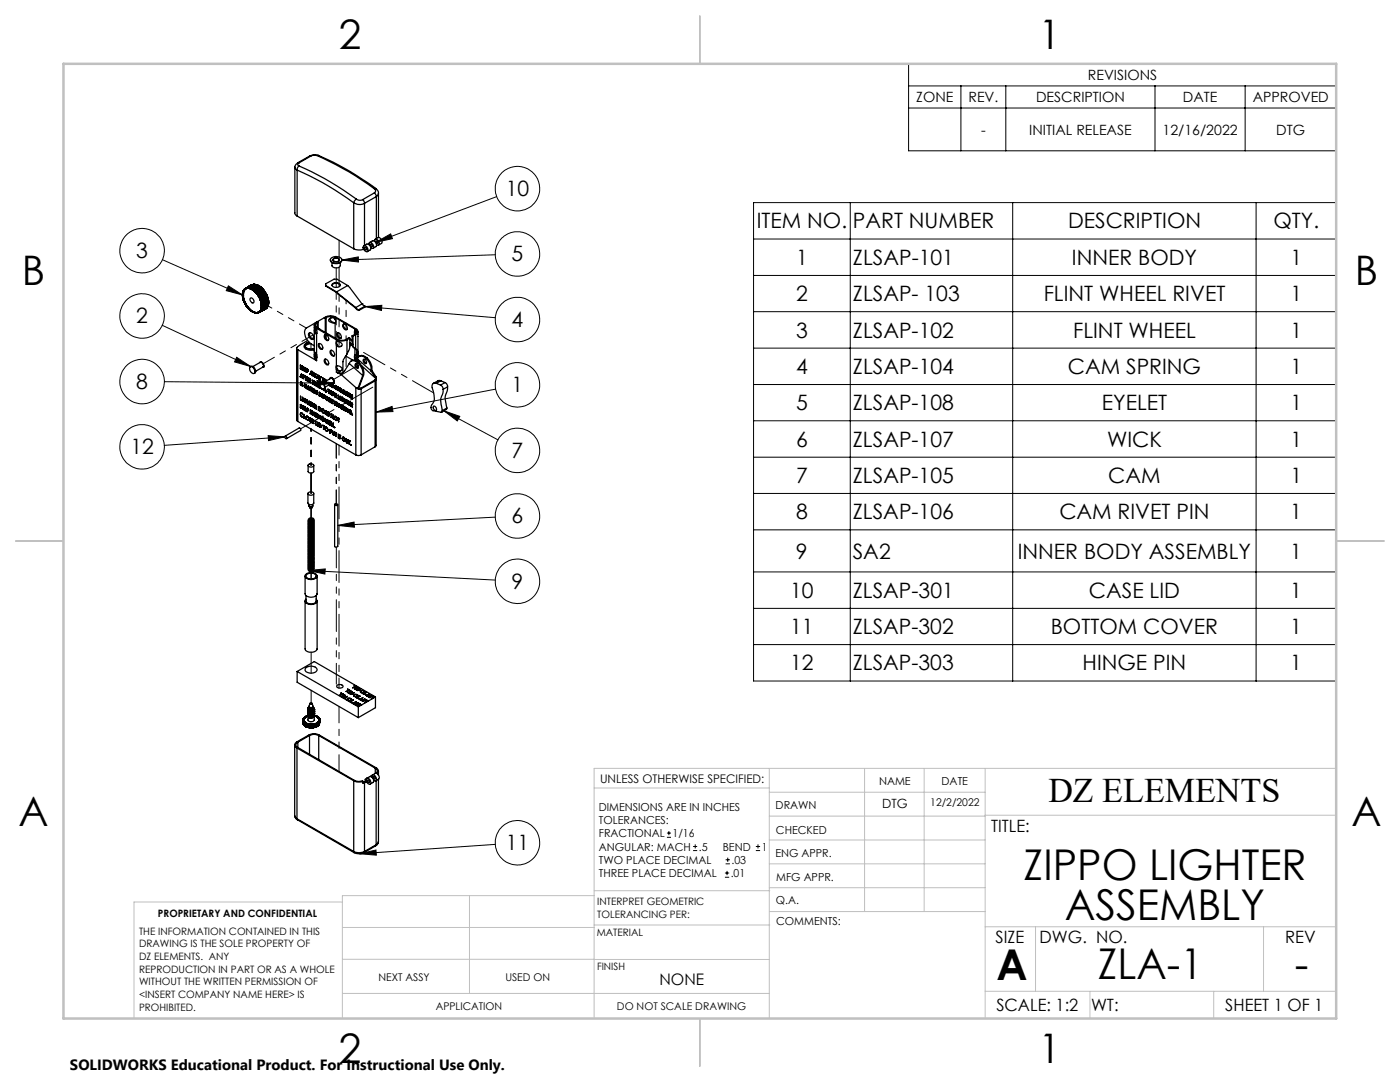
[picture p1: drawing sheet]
<svg xmlns="http://www.w3.org/2000/svg" width="279mm" height="216mm" viewBox="0 0 279 216" stroke-linecap="round" stroke-linejoin="round" font-family="sans-serif">
<defs><g id="words">
<g font-size="8.5">
<text x="204.3" y="175.5">ZIPPO LIGHTER</text>
<text x="212.5" y="183.7">ASSEMBLY</text>
<text x="198.9" y="195.5">A</text>
<text x="219.1" y="195.4">ZLA-1</text>
<text x="258.4" y="195.4">-</text>
</g>
<g font-size="8.1">
<text x="67.6" y="9.7">2</text>
<text x="207.3" y="9.7">1</text>
<text x="4.4" y="57">B</text>
<text x="270.4" y="57">B</text>
<text x="3.7" y="164.9">A</text>
<text x="269.7" y="164.9">A</text>
<text x="67.6" y="212.2">2</text>
<text x="207.3" y="212.2">1</text>
</g>
<text font-size="6.9" x="209.2" y="160.1">DZ ELEMENTS</text>
<g font-size="4.2">
<text x="100.9" y="39.1">10</text>
<text x="151" y="45.6">ITEM NO.</text>
<text x="170.2" y="45.6">PART NUMBER</text>
<text x="213.1" y="45.6">DESCRIPTION</text>
<text x="254.1" y="45.6">QTY.</text>
<text x="27.2" y="51.5">3</text>
<text x="102.1" y="52.2">5</text>
<text x="158.9" y="52.8">1</text>
<text x="170.2" y="52.8">ZLSAP-101</text>
<text x="213.9" y="52.8">INNER BODY</text>
<text x="257.5" y="52.8">1</text>
<text x="27.2" y="64.5">2</text>
<text x="102.1" y="65.2">4</text>
<text x="158.9" y="60.1">2</text>
<text x="170.2" y="60.1">ZLSAP- 103</text>
<text x="208.3" y="60.1">FLINT WHEEL RIVET</text>
<text x="257.5" y="60.1">1</text>
<text x="158.9" y="67.3">3</text>
<text x="170.2" y="67.3">ZLSAP-102</text>
<text x="214.2" y="67.3">FLINT WHEEL</text>
<text x="257.5" y="67.3">1</text>
<text x="27.2" y="77.6">8</text>
<text x="158.9" y="74.6">4</text>
<text x="170.2" y="74.6">ZLSAP-104</text>
<text x="213.1" y="74.6">CAM SPRING</text>
<text x="257.5" y="74.6">1</text>
<text x="102.1" y="78.3">1</text>
<text x="158.9" y="81.9">5</text>
<text x="170.2" y="81.9">ZLSAP-108</text>
<text x="219.9" y="81.9">EYELET</text>
<text x="257.5" y="81.9">1</text>
<text x="158.9" y="89.1">6</text>
<text x="170.2" y="89.1">ZLSAP-107</text>
<text x="220.9" y="89.1">WICK</text>
<text x="257.5" y="89.1">1</text>
<text x="26" y="90.7">12</text>
<text x="102.1" y="91.4">7</text>
<text x="158.9" y="96.4">7</text>
<text x="170.2" y="96.4">ZLSAP-105</text>
<text x="221.2" y="96.4">CAM</text>
<text x="257.5" y="96.4">1</text>
<text x="102.1" y="104.4">6</text>
<text x="158.9" y="103.6">8</text>
<text x="170.2" y="103.6">ZLSAP-106</text>
<text x="211.4" y="103.6">CAM RIVET PIN</text>
<text x="257.5" y="103.6">1</text>
<text x="158.9" y="111.4">9</text>
<text x="170.2" y="111.4">SA2</text>
<text x="203.1" y="111.4">INNER BODY ASSEMBLY</text>
<text x="257.5" y="111.4">1</text>
<text x="102.1" y="117.5">9</text>
<text x="157.7" y="119.3">10</text>
<text x="170.2" y="119.3">ZLSAP-301</text>
<text x="217.3" y="119.3">CASE LID</text>
<text x="257.5" y="119.3">1</text>
<text x="157.7" y="126.5">11</text>
<text x="170.2" y="126.5">ZLSAP-302</text>
<text x="209.7" y="126.5">BOTTOM COVER</text>
<text x="257.5" y="126.5">1</text>
<text x="157.7" y="133.8">12</text>
<text x="170.2" y="133.8">ZLSAP-303</text>
<text x="216" y="133.8">HINGE PIN</text>
<text x="257.5" y="133.8">1</text>
<text x="100.9" y="169.7">11</text>
</g>
<g font-size="3.4">
<text x="197.8" y="166">TITLE:</text>
<text x="198.7" y="188.1">SIZE</text>
<text x="207.5" y="188.1">DWG. NO.</text>
<text x="256.5" y="188.2">REV</text>
<text x="198.8" y="201.7">SCALE: 1:2</text>
<text x="217.7" y="201.8">WT:</text>
<text x="244.5" y="201.7">SHEET 1 OF 1</text>
</g>
<text font-size="3.2" x="131.6" y="196.6">NONE</text>
<text font-size="3" x="14" y="213.5">SOLIDWORKS Educational Product. For Instructional Use Only.</text>
<g font-size="2.8">
<text x="217.1" y="16">REVISIONS</text>
<text x="182.9" y="20.4">ZONE</text>
<text x="193.3" y="20.4">REV.</text>
<text x="206.8" y="20.4">DESCRIPTION</text>
<text x="236.1" y="20.4">DATE</text>
<text x="250" y="20.4">APPROVED</text>
<text x="195.8" y="26.9">-</text>
<text x="205.4" y="26.9">INITIAL RELEASE</text>
<text x="232" y="26.9">12/16/2022</text>
<text x="254.7" y="26.9">DTG</text>
</g>
<text font-size="2.5" x="176" y="161.3">DTG</text>
<text font-size="2.4" x="119.8" y="156.2">UNLESS OTHERWISE SPECIFIED:</text>
<g font-size="2.2">
<text x="119.5" y="161.8">DIMENSIONS ARE IN INCHES</text>
<text x="154.8" y="161.4">DRAWN</text>
<text x="175.4" y="156.6">NAME</text>
<text x="187.9" y="156.7">DATE</text>
<text x="119.5" y="164.4">TOLERANCES:</text>
<text x="119.5" y="167.1">FRACTIONAL</text>
<text x="134.2" y="167.1">1/16</text>
<text x="154.9" y="166.3">CHECKED</text>
<text x="119.5" y="172.4">TWO PLACE DECIMAL</text>
<text x="119.5" y="169.7">ANGULAR: MACH</text>
<text x="139.5" y="169.7">.5</text>
<text x="144.2" y="169.7">BEND</text>
<text x="146" y="172.4">.03</text>
<text x="152" y="169.7">1</text>
<text x="154.8" y="171">ENG APPR.</text>
<text x="119.5" y="175">THREE PLACE DECIMAL</text>
<text x="145.8" y="175">.01</text>
<text x="154.9" y="175.7">MFG APPR.</text>
<text x="154.9" y="180.4">Q.A.</text>
<text x="154.9" y="184.6">COMMENTS:</text>
</g>
<g font-size="2.1">
<text x="185.7" y="160.7">12/2/2022</text>
<text x="75.5" y="195.7">NEXT ASSY</text>
<text x="100.9" y="195.7">USED ON</text>
<text x="86.9" y="201.5">APPLICATION</text>
<text x="123.1" y="201.6">DO NOT SCALE DRAWING</text>
</g>
<g font-size="2">
<text x="31.5" y="182.9">PROPRIETARY AND CONFIDENTIAL</text>
<text x="119.2" y="180.6">INTERPRET GEOMETRIC</text>
<text x="119.2" y="183.1">TOLERANCING PER:</text>
<text x="27.8" y="186.5">THE INFORMATION CONTAINED IN THIS</text>
<text x="27.8" y="189">DRAWING IS THE SOLE PROPERTY OF</text>
<text x="27.8" y="191.6">DZ ELEMENTS. ANY</text>
<text x="119.1" y="186.7">MATERIAL</text>
<text x="27.8" y="194.1">REPRODUCTION IN PART OR AS A WHOLE</text>
<text x="27.8" y="196.6">WITHOUT THE WRITTEN PERMISSION OF</text>
<text x="119.1" y="193.5">FINISH</text>
<text x="27.8" y="199.1">&lt;INSERT COMPANY NAME HERE&gt; IS</text>
<text x="27.8" y="201.7">PROHIBITED.</text>
</g>
</g></defs>
<g fill="none" stroke="#000" stroke-width=".25">
<path d="M58.9 33.4l.1 .3 .3 .2M59.3 33.9a56.5 56.5 0 0 1 11.3 6.6M59.3 33.9v9.2M59.4 32.5l-.6 .7v9.3l.5 .6M59.7 33.1a57.8 57.8 0 0 1 11.4 6.6M59.7 32.5a.33 .33 0 0 0-.2 .5l.2 .1M59.7 33.1l-.3 .4-.1 .4M61.8 31.2l-2.4 1.3h.3M61.8 31.2h.2M62 31.2l-2.3 1.3M63.3 31h-.8l-.5 .2M63.3 31a64 64 0 0 1 11.4 6.7"/>
<path d="M63.6 31a58.9 58.9 0 0 1 11.4 6.6l-.3 .1M63.6 31a2.22 2.22 0 0 0-1.8 .2M63.6 31h-.3M71.1 39.7l.8 .3 .5-.2M71.1 39.7l-.5 .8M72.4 39.8l.3 .8M74.7 37.7a.45 .45 0 0 1 .3 .4 .45 .45 0 0 1-.3 .4M74.7 38.5l.4 .7M74.7 38.5l-2.3 1.3M75 37.6l.4 .4 .1 .6M75.1 39.2v8.4M75.1 39.2l-2.4 1.4"/>
<path d="M75.5 38.6v.2l-.4 .4M75.5 38.6v8.8M48.4 58.8v.2M48.4 58.8h.1M48.4 59.3l.1 .1M48.4 59.3h.1M48.4 59.2v.1M48.4 59.1h.1M48.4 59v.1M48.4 59h.1M48.4 58.7v.1M48.4 58.7h.1"/>
<path d="M48.4 58.6v.1M48.4 58.6h.1M48.4 58.5v.1M48.4 58.5h.1M48.4 59.1v.1M48.4 59.4l.1 .1M48.4 59.4h.1M48.4 58.3v.1M48.4 58.3h.1M48.4 58.3v.2M48.5 59.6v.1M48.5 59.5v.1"/>
<path d="M48.5 58.2l-.1 .1M48.5 58.2h.1M48.5 59.6h.1M48.5 59.8l.1 .1M48.5 59.7h.1M48.5 58.1v.1M48.5 58.1h.1M48.5 59.7v.1M48.5 58v.1M48.5 58h.1M48.6 59.9v.1M48.6 59.9h.1"/>
<path d="M48.6 58h.1M48.6 57.9v.1M48.6 57.9h.1M48.7 57.9h-.1M48.7 57.9h.1M48.7 57.8v.1M48.7 57.8h.1M48.7 57.8l-.1 .1M48.8 57.7l-.1 .1M48.8 57.7h.1M48.8 57.7l-.1 .2M48.9 57.6v.1"/>
<path d="M48.9 57.6h.1M48.9 57.6l-.1 .1M49 57.6h-.1M49 57.6h.1M49 57.5v.1M49 57.5h.1M49.1 57.5l-.1 .1M49.1 57.5v.1M49.1 57.5h.1M49.1 57.5h-.1M49.2 57.5h.1M49.2 57.5h-.1"/>
<path d="M49.2 57.5h-.2M49.2 57.4l-.1 .1M49.2 57.4h.1M49.2 57.4v.1M49.2 57.5h.3M49.3 57.5h.1M49.3 57.5h-.1M49.3 57.4h.1M49.3 57.4h-.1M49.3 57.4l-.1 .1M49.3 57.4v.1M49.4 57.5h-.1"/>
<path d="M49.4 57.5h.1M49.4 57.4h.1M49.4 57.4h-.1M49.4 57.4h-.2M49.4 57.4l-.1 .1M49.4 57.3l-.1 .1M49.4 57.3v.1M49.4 57.4v.1M49.4 57.4l.1 .1M49.4 57.3h.1M49.4 57.4h.2M49.4 57.3v.2"/>
<path d="M49.5 57.5h-.1M49.5 57.5h.1M49.5 57.3l-.1 .1M49.5 57.3h-.1M49.5 57.3h.1M49.5 57.4h-.2M49.5 57.4v.1M49.5 57.4l-.1 .1M49.5 57.4h.1M49.5 57.4h-.1M49.6 57.5h.1M49.6 57.4h-.1"/>
<path d="M49.6 57.3v.1M49.6 57.3h.1M49.6 57.3l-.1 .1M49.6 57.3h-.1M49.6 57.2h.1M49.6 57.2l-.1 .1M49.6 57.2v.1M49.6 57.4l-.1 .1M49.6 57.4v.1M49.6 57.4h.1M49.6 57.3l.1 .1M49.6 57.3h-.2"/>
<path d="M49.7 57.4h.1M49.7 57.4h-.1M49.7 57.3v.1M49.7 57.3h.1M49.7 57.3h-.1M49.7 57.2h.1M49.7 57.2h-.1M49.7 57.5h.1M49.7 57.2l-.1 .1M49.7 57.2v.1M49.7 57.2l.1 .1M49.7 57.2h.2"/>
<path d="M49.7 57.4v.1M49.7 57.3l.1 .1M49.7 57.1h.1M49.7 57.1v.1M49.7 57.2l.2 .1M49.7 57.4h.2M49.7 57.4l-.1 .1M49.7 57.2l-.2 .1M49.8 57.4h.1M49.8 57.3h.1M49.8 57.3v.1M49.8 57.3h-.1"/>
<path d="M49.8 57.2h.1M49.8 57.2h-.1M49.8 57.1l-.1 .1M49.8 57.5h.1M49.8 57.5v.1M49.8 57.2l-.1 .1M49.8 57.2v.1M49.8 57.1v.1M49.8 57.1h.1M49.8 57.1h-.1M49.8 57.1v.3M49.8 57.1l.1 .1"/>
<path d="M49.8 57.5l.1 .1M49.8 57.6h.1M49.8 57.5h-.1M49.8 57.4v.1M49.8 57.4l.1 .1M49.8 57.5h.3M49.8 57.2h.3M49.9 57.4h.1M49.9 57.3v.1M49.9 57.3h.1M49.9 57.3h-.1M49.9 57.2h.1"/>
<path d="M49.9 57.1h-.1M49.9 57h.1M49.9 57.5l-.1 .1M49.9 57.1h.1M49.9 57.5h-.1M49.9 57.1v.1M49.9 57.4v.1M49.9 57.2l-.1 .1M49.9 57l-.1 .1M49.9 57.6h.1M49.9 57.2v.1M49.9 57.2l.1 .1"/>
<path d="M50 57.6h.1M50 57.5v.1M50 57.5h.1M50 57.5h-.2M50 57.4l-.1 .1M50 57.4v.1M50 57.2h.1M50 57.2h-.2M50 57.2h-.1M50 57.1l-.1 .1M50 57.1h.1M50 57h.1"/>
<path d="M50 57h-.1M50 57l-.1 .1M50 57.2l-.1 .2M50 57l-.2 .1M50 59.5a.57 .57 0 0 1 .6 .3 .57 .57 0 0 1-.2 .7 .71 .71 0 0 1-.4-1zM50 57.4h.1M50 57.3l-.1 .1M50 57.3v.1M50 57.1v.1M50 57.1h-.1M50 57v.1M50 57.4h-.1"/>
<path d="M50 57.3h.1M50 57.2l-.1 .1M50 57.2v.1M50 57.2l.1 .1M50.1 57.6h.1M50.1 57.5v.1M50.1 57.5l-.1 .1M50.1 57.3h-.1M50.1 57.2v.1M50.1 57.2h.1M50.1 57.2h-.1M50.1 57.1l-.1 .1"/>
<path d="M50.1 57.1h.1M50.1 57h-.1M50.1 57h.1M50.1 56.9l-.1 .1M50.1 56.9h.1M50.1 57h-.2M50.1 57.6l.1 .1M50.1 57.5h.1M50.1 57.4l-.1 .1M50.1 57.4v.1M50.1 57.4h-.1M50.1 57.1v.1"/>
<path d="M50.1 57l-.1 .1M50.1 57v.1M50.1 56.9v.2M50.1 57.4h.1M50.1 56.9v.1M50.1 57.3v.1M50.1 57.3h.1M50.1 57.2l.1 .1M50.2 57.7h.1M50.2 57.4h-.1M50.2 57.3l-.1 .1M50.2 57.3h.1"/>
<path d="M50.2 57.2h-.1M50.2 57.2h.1M50.2 57.1v.1M50.2 57h.1M50.2 56.9l-.1 .1M50.2 56.9l-.2 .1M50.2 56.9h.1M50.2 57.2l-.1 .1M50.2 57.6v.1M50.2 56.9l.1 .1M50.2 57.1h.1M50.2 57.6h.1"/>
<path d="M50.2 57.5v.1M50.2 57.5h-.1M50.2 57.5h.1M50.2 57l-.1 .1M50.2 57v.1M50.2 57h-.1M50.2 56.9v.1M50.2 56.9h-.1M50.2 57v.2M50.2 57.5v.2M50.2 57.4v.1M50.2 57.4h.1"/>
<path d="M50.2 57.3v.1M50.2 57.3l.1 .1M50.2 56.8v.1M50.2 56.8h.1M50.2 56.8l.1 .1M50.2 57.4l-.1 .1M50.2 57l-.5 .2M50.3 57.7v.1M50.3 57.4l-.1 .1M50.3 57.4h.1M50.3 57.3h.1M50.3 57.3v.1"/>
<path d="M50.3 57.3h-.1M50.3 57.2l-.1 .1M50.3 57.2v.1M50.3 57.2h.1M50.3 57.2h-.1M50.3 57h-.1M50.3 57h.1M50.3 56.9h.1M50.3 56.9l-.1 .1M50.3 56.9h-.1M50.3 56.8h.1M50.3 56.9l-.7 .3"/>
<path d="M50.3 57.8h.1M50.3 57.7h.1M50.3 57.6v.1M50.3 57.6h.1M50.3 57.1l-.1 .1M50.3 57.1v.1M50.3 57.1h.1M50.3 56.8l-.1 .1M50.3 56.8v.2M50.3 57.1v.2M50.3 56.8v.1M50.3 57.3h.2"/>
<path d="M50.3 57.1h.2M50.3 57l-.1 .1M50.3 57.7l.1 .1M50.3 57.5v.1M50.3 57.5h.1M50.3 57.5h-.1M50.3 57.4l.1 .1M50.3 57.6h-.1M50.3 57v.1M50.3 57.5v.2M50.3 57l-.3 .1M50.4 57.6h.1"/>
<path d="M50.4 57.6h-.1M50.4 57.5h-.1M50.4 57.5v.1M50.4 57.5h.1M50.4 57.4h.1M50.4 57.4v.1M50.4 57.4h-.1M50.4 57.3v.1M50.4 57.3h-.1M50.4 57.3h.1M50.4 57h-.1M50.4 57h.1"/>
<path d="M50.4 56.9h.1M50.4 56.9l-.1 .1M50.4 56.9h-.1M50.4 56.8h.1M50.4 56.9v.1M50.4 56.9h.2M50.4 57.8h.1M50.4 57.8v.1M50.4 57.2v.1M50.4 57.2h.1M50.4 57.2h-.1M50.4 57.1h-.1"/>
<path d="M50.4 57.1h.1M50.4 56.8v.1M50.4 56.8l-.1 .1M50.4 56.8h-.1M50.4 57.2v.2M50.4 57.4l-.1 .1M50.4 57.1l-.1 .1M50.4 56.8l-.2 .1M50.4 57.9h.1M50.4 57.8l.1 .1M50.4 57.8h.2M50.4 57.7h.1"/>
<path d="M50.4 57.6l-.1 .1M50.4 57.6v.1M50.4 57v.1M50.4 57l.1 .1M50.4 57.6v.3M50.4 57.1l.9 .1M50.5 57.7h.1M50.5 57.6h.1M50.5 57.6v.1M50.5 57.6l-.1 .1M50.5 57.5l-.1 .1M50.5 57.4v.1"/>
<path d="M50.5 57.4h-.1M50.5 57.4h.1M50.5 57h.1M50.5 57v.1M50.5 56.9v.1M50.5 56.9h.1M50.5 57.7l-.1 .1M50.5 57.5v.1M50.5 56.9h-.1M50.5 56.9l-.1 .1M50.5 57.9h.1M50.5 57.5h.1"/>
<path d="M50.5 57.3h-.1M50.5 57.3v.1M50.5 57.3h.1M50.5 57.2h.1M50.5 56.8l-.1 .1M50.5 56.8h-.1M50.5 56.8h.1M50.5 56.8v.1M50.5 57.9h.2M50.5 57.2h-.1M50.6 57.9h.1M50.6 57.8v.1"/>
<path d="M50.6 57.7v.1M50.6 57.7h.1M50.6 57.3h.1M50.6 57.3l-.1 .1M50.6 57.3h-.1M50.6 57.2l.1 .1M50.6 57.2v.1M50.6 57.1l-.2 .1M50.6 57l-.2 .2M50.6 57v.1M50.6 57h.1M50.6 56.8l-.1 .1"/>
<path d="M50.6 56.8h.1M50.6 56.8h-.2M50.6 57.1l-.1 .4M50.6 57l-.1 .1M50.6 57.9v.1M50.6 57.9l.1 .1M50.6 57.8h.1M50.6 57.6v.1M50.6 57.6h.1M50.6 57.5v.1M50.6 57.5l-.1 .1M50.6 57.5h.1"/>
<path d="M50.6 57.1v.1M50.6 56.9l-.1 .1M50.6 56.9v.1M50.6 56.9h-.1M50.6 56.9h.1M50.6 57.1h.1M50.6 57.6v.2M50.6 57.7v.2M50.6 57.1l-.1 .1M50.6 57h-.3M50.6 58h.1M50.6 57.4l-.1 .1"/>
<path d="M50.6 57.4v.1M50.6 57.4h.1M50.6 57.3l.1 .1M50.6 56.8v.2M50.6 58h.2M50.6 56.8l-.5 .2M50.7 58h.1M50.7 57.9v.1M50.7 57.9h.1M50.7 57.5h-.1M50.7 57.5h.1M50.7 57.4h.1"/>
<path d="M50.7 57.3h.1M50.7 57.2v.1M50.7 57.2h-.1M50.7 57.2h.1M50.7 57.1h-.1M50.7 57.1v.1M50.7 57.1h.1M50.7 56.8h.1M50.7 56.8l-.1 .1M50.7 56.8h-.1M50.7 57.3l-.1 .3M50.7 57.4l-.1 .1"/>
<path d="M50.7 57.3h.2M50.7 58l.1 .1M50.7 57.8v.1M50.7 57.7v.1M50.7 57.7h.1M50.7 57.6v.1M50.7 57v.1M50.7 57h-.1M50.7 57h.1M50.7 56.9v.1M50.7 57.7h-.1M50.7 56.9h.1"/>
<path d="M50.7 57.8h.1M50.7 57.8l.1 .1M50.7 57.6h-.1M50.7 57.6h.1M50.7 57.5v.1M50.7 57.4v.1M50.7 56.9h-.1M50.7 56.8v.1M50.7 57.6v.2M50.7 57.7v.2M50.7 57h.2M50.7 56.9l-.2 .1"/>
<path d="M50.8 58.1h.1M50.8 57.6l-.1 .1M50.8 57.6h.1M50.8 57.5h.1M50.8 57.4h.1M50.8 57.4v.1M50.8 57.3l-.1 .1M50.8 57.3h-.1M50.8 57.3h.1M50.8 57.2l-.2 .1M50.8 57.2v.1M50.8 57.2h.1"/>
<path d="M50.8 56.9h.1M50.8 56.9h-.1M50.8 56.8h.1M50.8 56.8h-.1M50.8 56.8l-.1 .2M50.8 57.3v.2M50.8 57.6h-.1M50.8 57.5l-.1 .1M50.8 56.8h.2M50.8 58.1l.1 .1M50.8 58v.1M50.8 58h.1"/>
<path d="M50.8 57.9h.1M50.8 57.8v.1M50.8 57.3v.1M50.8 57v.1M50.8 57.9v.2M50.8 57h.1M50.8 57l-.1 .1M50.8 57.7h.1M50.8 57.6v.1M50.8 57.6l.1 .1M50.8 57.1h.1M50.8 57.1v.1"/>
<path d="M50.8 56.9l-.1 .1M50.8 56.9v.1M50.8 56.9l.1 .1M50.8 57.7v.2M50.8 57.9v.1M50.9 58.2h.1M50.9 57.8l-.1 .1M50.9 57.8h.1M50.9 57.7h.1M50.9 57.7h-.1M50.9 57.6v.1M50.9 57.6h.1"/>
<path d="M50.9 57.5v.1M50.9 57.5h.1M50.9 57.4v.1M50.9 57.3v.1M50.9 57h-.1M50.9 56.9h.1M50.9 56.9v.1M50.9 56.8l-.1 .1M50.9 56.8h.1M50.9 57.7v.1M50.9 57.4h.1M50.9 57h.1"/>
<path d="M50.9 58.2l.1 .1M50.9 58.1v.1M50.9 58.1h.1M50.9 58v.1M50.9 57.3h.1M50.9 57.2v.1M50.9 57.2h.1M50.9 57.1v.1M50.9 56.8l.1 .1M50.9 56.8v.2M50.9 57.5v.2M50.9 58h.1"/>
<path d="M50.9 57.9l-.1 .1M50.9 57.9h.1M50.9 57.8v.1M50.9 57.8l.1 .1M50.9 57l-.1 .1M50.9 57v.1M50.9 57l.1 .1M50.9 56.9l.1 .1M50.9 57.9v.1M50.9 57.2h.4M51 58h-.1M51 58l-.1 .1"/>
<path d="M51 58h.1M51 57.9v.1M51 57.9h.1M51 57.9h-.1M51 57.7h.1M51 57.6v.1M51 57.6h.1M51 57.5v.1M51 57.1l-.1 .1M51 57h.1M51 57v.1M51 56.9h-.1"/>
<path d="M51 56.9h.1M51 56.8h-.1M51 56.8h.1M51 56.8v.1M51 58.3h.1M51 57.1h.1M51 58.2v.1M51 58.2h.1M51 57.5h.1M51 57.5h-.1M51 57.4v.1M51 57.3v.1"/>
<path d="M51 56.9v.1M51 57.4v.5M51 57.7l-.1 .1M51 57.3h-.1M51 58.3l.1 .1M51 58.2h.2M51 58.1v.1M51 58v.1M51 57.4h.1M51 57.4h.2M51 57.3h.1M51 57.2v.1"/>
<path d="M51 57.2h.1M51 57.1l.1 .1M51 57.1v.3M51 58v.2M51 58.3h.2M51 57.5h.6M51 57.3h.7M51.1 58.4h.1M51.1 58.1h-.1M51.1 58.1l-.1 .1M51.1 58.1h.1M51.1 58v.1"/>
<path d="M51.1 58h.1M51.1 57.9l-.1 .1M51.1 58h-.1M51.1 57.9v.1M51.1 57.8l-.1 .1M51.1 57.8v.1M51.1 57.7v.1M51.1 57.3h.1M51.1 57.3h-.1M51.1 57.1l-.1 .2M51.1 57.2h-.1M51.1 57.1v.1"/>
<path d="M51.1 57.1h.1M51.1 57v.1M51.1 56.9v.1M51.1 56.9h-.1M51.1 56.9h.1M51.1 56.8l-.1 .1M51.1 56.8h.1M51.1 57.8v.2M51.1 57l-.1 .1M51.1 57h-.1M51.1 56.9l-.1 .1M51.1 58.5h.1"/>
<path d="M51.1 58.4v.1M51.1 57.9h.1M51.1 57.8l.1 .1M51.1 57.8h.1M51.1 57.7h.1M51.1 57.6v.1M51.2 57.6h.1M51.1 57.6h.1M51.1 57.5v.1M51.1 57.5h.1M51.1 56.8v.1M51.1 56.8v.2"/>
<path d="M51.1 57.6v.2M51.1 58.3h.1M51.1 57h.1M51.2 58.5h.1M51.2 58.4l.1 .1M51.2 58.4v.1M51.2 58.4l-.1 .1M51.2 58.3h.1M51.2 58.2v.1M51.2 58.2h.1M51.2 58.1v.1M51.2 58.1h.1"/>
<path d="M51.2 57.6l-.1 .1M51.2 57.5h.1M51.2 57.4l-.1 .1M51.2 57.4h.1M51.2 57.4h-.2M51.2 57.3v.1M51.2 57.3h.1M51.2 56.9h.1M51.2 57.3v.2M51.2 58.2l-.1 .3M51.2 58.4h.1M51.2 58.3l-.1 .2"/>
<path d="M51.2 57.6h-.1M51.2 56.9h-.1M51.2 57.5l-.1 .1M51.2 58.3v.1M51.2 58v.1M51.2 57.9v.1M51.2 57.4v.1M51.2 57.2v.1M51.2 57.2h-.2M51.2 57.2h.1M51.2 57.1v.1M51.2 57.1h-.1"/>
<path d="M51.2 57.1h.1M51.2 57h-.1M51.2 57v.1M51.2 57h.1M51.2 57.9v.2M51.2 58.5l.1 .1M51.2 58.6h.1M51.2 58h.1M51.2 57.9l.1 .1M51.2 57.9h.1M51.2 57.8v.1M51.2 57.7v.1"/>
<path d="M51.2 57.6v.1M51.2 57.6l.1 .1M51.2 56.9l-.1 .1M51.2 56.9v.1M51.3 58.6v.1M51.3 58.6h.1M51.3 58.5l-.1 .1M51.3 58.5h.1M51.3 58.5h-.1M51.3 58.4v.1M51.3 58.3v.1M51.3 58.3h.1"/>
<path d="M51.3 57.9h-.1M51.3 57.9h.1M51.3 57.7h.1M51.3 57.6h-.1M51.3 57.6h.1M51.3 57.5v.1M51.3 57.5h.1M51.3 57.4v.1M51.3 57.4h.1M51.3 56.9h.1M51.3 56.9l-.1 .1M51.3 56.9l-.1 .2"/>
<path d="M51.3 57.5v.2M51.3 58.3v.2M51.3 58.5l.1 .1M51.3 57.8l-.1 .1M51.3 57.7l-.1 .1M51.3 57.8h.1M51.3 58.7h.1M51.3 58.4l.1 .1M51.3 58.3l.1 .1M51.3 58.2v.1M51.3 58.1v.1M51.3 58v.1"/>
<path d="M51.3 57.6v.1M51.3 57.3v.1M51.3 57.3h.1M51.3 57.2v.1M51.3 57.2h.1M51.3 58.2h-.1M51.3 58.7h.2M51.3 58.2l.1 .1M51.3 58.2h.1M51.3 58.1l.1 .1M51.3 58.1h.1M51.3 58h.1"/>
<path d="M51.3 57.9v.1M51.3 57.8l.1 .1M51.3 57.1v.1M51.3 57v.1M51.3 57h.1M51.3 57h-.1M51.3 56.9v.4M51.4 58.7v.1M51.4 58.7h.1M51.4 58.6l-.1 .1M51.4 58.7h-.1M51.4 58.6h.1"/>
<path d="M51.4 58.5v.1M51.4 58.5h.1M51.4 58.1h-.1M51.4 58.1h.1M51.4 58l-.1 .1M51.4 58h.1M51.4 57.9h.1M51.4 57.7l-.1 .1M51.4 57.8l.1 .1M51.4 57.7v.1M51.4 57.7h.1M51.4 57.6v.1"/>
<path d="M51.4 57.6h.1M51.4 57.2h-.1M51.4 57.1h.1M51.4 57.1v.1M51.4 57l-.1 .1M51.4 57h.1M51.4 57.7v.2M51.4 57.9l-.1 .1M51.4 57.2h.1M51.4 58.8h.1M51.4 58.6v.1M51.4 58.4v.1"/>
<path d="M51.4 58.4h.1M51.4 58.3h-.1M51.4 58.3h.1M51.4 57.7l.1 .1M51.4 57.5v.1M51.4 57.5h.1M51.4 57.4v.1M51.4 57.4h.1M51.4 57.3v.1M51.4 58.2v.2M51.4 58.8l.1 .1M51.4 58.3v.1"/>
<path d="M51.4 58.2h.1M51.4 58.2v.1M51.4 58.1v.1M51.4 58v.1M51.4 57.2v.1M51.4 57.2v.2M51.4 57.5h-.2M51.4 57.5l.1 .1M51.5 58.8v.1M51.5 58.8h.1M51.5 58.8h-.1M51.5 58.7v.1"/>
<path d="M51.5 58.7h.1M51.5 58.7h-.1M51.5 58.6v.1M51.5 58.6h.1M51.5 58.2h-.1M51.5 58.2h.1M51.5 58.1h.1M51.5 58h-.1M51.5 58l.1 .1M51.5 58l-.1 .1M51.5 57.9v.1M51.5 57.9h.1"/>
<path d="M51.5 57.8h.1M51.5 57.7v.1M51.5 57.2l-.1 .2M51.5 57.2l-.1 .1M51.5 57.2h.1M51.5 57.1v.1M51.5 57.1h.1M51.5 57v.1M51.5 58.1l-.1 .1M51.5 57v.2M51.5 57h.1M51.5 58.9v.1"/>
<path d="M51.5 59h.1M51.5 58.5v.1M51.5 58.5h.1M51.5 58.4v.1M51.5 58.4h.1M51.5 58.3v.1M51.5 58h.1M51.5 57.9l.1 .1M51.5 57.8v.1M51.5 57.7h.1M51.5 57.6v.1M51.5 57.6h-.1"/>
<path d="M51.5 57.6h.1M51.5 57.5v.1M51.5 57l.1 .1M51.5 58.5h-.1M51.5 58.9h.1M51.5 59h.2M51.5 57.6v.4M51.5 58.5l-.1 .2M51.5 57.9h.2M51.5 57.5h.1M51.5 59l.1 .1M51.5 58.3h.1"/>
<path d="M51.5 58.3l.1 .1M51.5 58.2v.1M51.5 58.1v.1M51.5 57.4v.1M51.5 57.3l-.1 .1M51.5 57.3v.1M51.5 57.3l.1 .1M51.5 57.6h.4M51.5 57l.2 .2M51.6 59.1h.1M51.6 58.9l-.1 .1M51.6 58.9h.1"/>
<path d="M51.6 58.7l-.1 .1M51.6 58.8l-.1 .1M51.6 58.7h.1M51.6 58.8h.1M51.6 58.6v.1M51.6 58.6h.1M51.6 58.3h-.1M51.6 58.3h.1M51.6 58.2l-.1 .1M51.6 58.2v.1M51.6 58.2h-.1M51.6 58.2h.1"/>
<path d="M51.6 58.1h-.1M51.6 58.1h.1M51.6 57.5l-.1 .1M51.6 57.5h.1M51.6 57.4h-.1M51.6 57.4l-.1 .1M51.6 57.4h.1M51.6 57.2v.2M51.6 57.3v.1M51.6 57.2h.1M51.6 57.1h.1M51.6 58v.1"/>
<path d="M51.6 58.7l-.1 .2M51.6 58.1l-.1 .1M51.6 57.4h.2M51.6 58.7v.1M51.6 58.7l.1 .1M51.6 58.5v.1M51.6 58.5h.1M51.6 58h.1M51.6 57.9v.1M51.6 57.9h.1M51.6 57.8v.1M51.6 57.8h.1"/>
<path d="M51.6 57.7v.1M51.6 57.7h.1M51.6 57.2v.1M51.6 57.1l.1 .1M51.6 57.1v.1M51.6 58.1v.1M51.6 59.1l.1 .1M51.6 59v.1M51.6 59h.1M51.6 58.9v.1M51.6 58.6l.1 .1M51.6 58.5l.2 .1"/>
<path d="M51.6 58.4v.1M51.6 58.4h.1M51.6 58.3v.1M51.6 57.8h.2M51.6 57.6v.1M51.6 57.6h.1M51.6 57.5v.2M51.6 59.1h.2M51.6 58.4v.2M51.6 57.7l.2 .1M51.7 59.2v.1M51.7 59.3h.1"/>
<path d="M51.7 59.2h.1M51.7 59l-.1 .1M51.7 59h.1M51.7 58.9h-.1M51.7 58.8h.1M51.7 58.8v.1M51.7 58.7v.1M51.7 58.4l-.1 .1M51.7 58.4l.1 .1M51.7 58.3v.1M51.7 58.4h.1M51.7 58.3h.1"/>
<path d="M51.7 58.2l-.1 .1M51.7 58.3h-.1M51.7 58.2h.1M51.7 58.1v.1M51.7 58.1h.1M51.7 57.7h-.1M51.7 57.7h.1M51.7 57.6h.1M51.7 57.5l-.1 .1M51.7 57.5h.1M51.7 57.4l-.1 .1M51.7 57.4h.1"/>
<path d="M51.7 57.3l-.1 .1M51.7 57.3v.1M51.7 57.2v.1M51.7 57.2h.1M51.7 57.6h-.4M51.7 57.4v.1M51.7 57.6v.1M51.7 58.4h-.1M51.7 57.7h.2M51.7 59.3l.1 .1M51.7 59.1v.1M51.7 59.1h.1"/>
<path d="M51.7 58.9v.1M51.7 58.9h.1M51.7 58.7h.1M51.7 58.7l.1 .1M51.7 58.2v.1M51.7 58v.1M51.7 57.9v.1M51.7 57.9h.1M51.7 57.3h.1M51.7 57.2l.1 .1M51.7 58.6v.1M51.7 58.8l.1 .1"/>
<path d="M51.7 58h-.1M51.8 59.4h.1M51.8 59.2l-.1 .1M51.8 59.2h.1M51.8 59v.1M51.8 59.1h.1M51.8 59h.1M51.8 58.7h-.1M51.8 58.7h.1M51.8 58.6h-.1M51.8 58.6l-.1 .1M51.8 58.6h.1"/>
<path d="M51.8 58.6l.1 .1M51.8 58.5h-.2M51.8 58.5h.1M51.8 58h-.1M51.8 58l-.1 .1M51.8 58h.1M51.8 57.9h.1M51.8 57.8l-.1 .1M51.8 57.7v.1M51.8 57.7h.1M51.8 57.6v.2M51.8 57.2h.1"/>
<path d="M51.8 57.6h.1M51.8 58.4v.2M51.8 59.2v.1M51.8 58.6l-.1 .2M51.8 57.9h-.1M51.8 57.2h-.1M51.8 59.4v.1M51.9 59.3h.1M51.8 59l.1 .1M51.8 58.9v.1M51.8 58.9h.1M51.8 58.5v.1"/>
<path d="M51.8 58.3v.1M51.8 58.4v.1M51.8 58.3h.1M51.8 58.2v.1M51.8 57.8h.1M51.8 57.8v.1M51.8 57.5v.1M51.8 57.4h.1M51.8 58.4h.1M51.8 57.6v.1M51.8 58.3v.2M51.8 57.4v.2"/>
<path d="M51.8 59.5h.1M51.8 59.3v.1M51.8 59.4l.1 .1M51.8 59.3h.1M51.8 58.8v.1M51.8 58.8h.1M51.8 58.7v.1M51.8 58.2h.1M51.8 58.1v.1M51.8 58.1h.1M51.8 58v.1M51.8 57.5h.1"/>
<path d="M51.8 57.3v.1M51.8 57.3h.1M51.8 57.3v.2M51.8 59.2h.2M51.8 59.5l.7 .3M51.8 57.4v.1M51.9 59.6v.1M51.9 59.5h.1M51.9 59.3l-.1 .1M51.9 59.5h-.1M51.9 59.1h.1M51.9 59.1l-.1 .1"/>
<path d="M51.9 59.2h.1M51.9 58.8l-.1 .1M51.9 58.8h.1M51.9 58.7h.1M51.9 58.6v.1M51.9 58.7h-.1M51.9 58.6h.1M51.9 58.5v.1M51.9 58.2h-.1M51.9 58.1v.1M51.9 58.1h.1M51.9 58h.1"/>
<path d="M51.9 57.9l-.1 .1M51.9 57.9h.1M51.9 57.8l-.1 .1M51.9 57.8h.1M51.9 57.3l-.1 .1M51.9 57.3h.1M51.9 57.8v.1M51.9 59.7h.1M51.9 59.7v.1M51.9 59.4v.1M51.9 59.4h.1M51.9 59.6h.1"/>
<path d="M51.9 58.9v.1M51.9 59v.1M51.9 58.5h.1M51.9 58.4v.1M51.9 58.3v.1M51.9 58h-.1M51.9 57.9v.1M51.9 57.8l.1 .1M51.9 57.7v.1M51.9 57.7h.1M51.9 57.6v.1M51.9 57.6h.1"/>
<path d="M51.9 58.9h.1M51.9 59.7l.4 .2M51.9 59.4l.3 .1M51.9 58.5l-.1 .2M51.9 57.3l.1 .1M51.9 59.8h.1M51.9 59.3v.1M51.9 59.4l.1 .1M51.9 59.7l.1 .1M51.9 58.9l.1 .1M51.9 59l.1 .1M51.9 58.8v.1"/>
<path d="M51.9 58.3v.2M51.9 58.3l.1 .1M51.9 58.2v.1M51.9 57.5h.1M51.9 57.4v.1M51.9 57.3v.1M51.9 58.3h.1M51.9 57.5v.1M52 59.8v.1M52 59.9h.1M52 59.6l-.1 .1M52 59.6h.1"/>
<path d="M52 59.7h-.1M52 59.8h.1M52 59.7v.1M52 59.2l-.1 .1M52 59.3l-.1 .1M52 59.3v.1M52 59.2h.1M52 59.2h-.1M52 58.8l-.1 .1M52 58.8v.1M52 58.7l-.1 .1M52 58.8h-.1"/>
<path d="M52 58.7h.1M52 58.8h.1M52 58.6v.1M52 58.6h.1M52 58.2l-.1 .1M52 58.2v.1M52 58.1v.1M52 58.1l.1 .1M52 58.1l-.1 .1M52 58v.1M52 58h.1M52 57.9v.1"/>
<path d="M52 57.5h.1M52 57.4v.1M52 57.4h.1M52 57.4l-.1 .1M52 59.5l-.2 .1M52 59.3h.1M52 59.7l.1 .1M52 59.9h.2M52 58.2h.1M52 57.5l-.1 .1M52 59.9v.1M52 59.5h.1"/>
<path d="M52 59.6v.1M52 59.1v.1M52 59.2v.1M52 59.1h.1M52 59v.1M52 58.7v.1M52 58.5v.1M52 58.5h.1M52 58l.1 .1M52 57.9l.1 .1M52 57.7h.1M52 59h.1"/>
<path d="M52 57.7v.3M52 59.4v.1M52 58l-.1 .2M52 58.1h.1M52 59.4h.1M52 59.5v.1M52 59.6l.1 .1M52 58.9h.1M52 58.9v.1M52 58.4v.1M52 58.4h.1M52 58.3v.1"/>
<path d="M52 58.3h.1M52 57.8v.1M52 57.8l.1 .1M52 57.6v.1M52 57.6h.1M52 57.5v.1M52 59.4l.1 .1M52 59.8l.1 .1M52 57.5v.3M52 57.7v.2M52 59.4l.4 .1M52 57.8h.1"/>
<path d="M52 57.9h.1M52.1 59.6l-.1 .2M52.1 59.9l-.1 .1M52.1 59.9h.1M52.1 59.6h-.1M52.1 59.7l-.1 .1M52.1 59.2l-.1 .1M52.1 59.7v.1M52.1 59.4h-.1M52.1 59.4h.1M52.1 59.2h.1M52.1 59.3l-.1 .1"/>
<path d="M52.1 59.2v.1M52.1 59.3v.1M52.1 58.9l-.1 .1M52.1 58.9h.1M52.1 58.9v.1M52.1 58.7l-.1 .1M52.1 58.8l-.1 .1M52.1 58.7v.1M52.1 58.7h.1M52.1 58.4l-.1 .1M52.1 58.4h.1M52.1 58.3h.1"/>
<path d="M52.1 58.2h-.1M52.1 58.2h.1M52.1 58.1v.1M52.1 58.1h.1M52.1 57.7h-.1M52.1 57.6v.1M52.1 57.6h.1M52.1 57.6h-.1M52.1 57.5v.1M52.1 57.5h.1M52.1 57.4h.1M52.1 57.4l-.1 .1"/>
<path d="M52.1 57.5h-.1M52.1 58.8h.1M52.1 57.4v.1M52.1 58.3l-.1 .1M52.1 58.3v.1M52.1 57.7h.1M52.1 59.8v.1M52.1 59.5v.1M52.1 59.7h.1M52.1 59.9v.1M52.1 59.8h.1M52.1 59.5h.1"/>
<path d="M52.1 59.1v.1M52.1 59.3h.1M52.1 59.1h.1M52.1 58.6v.1M52.1 58.6h.1M52.1 58.5v.1M52.1 58.2l-.1 .1M52.1 58v.1M52.1 58h.1M52.1 57.9v.1M52.1 58.5h.1M52.1 59.6h.1"/>
<path d="M52.1 58.2l.1 .1M52.1 58.1l-.1 .2M52.1 58.1l.1 .1M52.1 59.4v.1M52.1 59v.1M52.1 59.1l.1 .1M52.1 59h.1M52.1 58.6l.1 .1M52.1 58.5l.1 .1M52.1 58.4v.1M52.1 57.9h.1M52.1 57.9l.1 .1"/>
<path d="M52.1 57.8v.1M52.1 57.7v.1M52.1 57.6l.1 .1M52.1 57.7v.2M52.1 58l.1 .1M52.2 59.7l-.1 .1M52.2 59.9l-.1 .1M52.2 59.6l-.1 .1M52.2 59.9h.1M52.2 59.3l-.1 .1M52.2 59.8h-.1M52.2 59.9v.1"/>
<path d="M52.2 59.4l-.1 .1M52.2 59.4h.1M52.2 59.2v.1M52.2 59.4h-.1M52.2 59.3h.1M52.2 59l-.1 .1M52.2 58.9l-.1 .1M52.2 59v.1M52.2 59h-.1M52.2 58.9v.1M52.2 58.8h.1M52.2 58.9h.1"/>
<path d="M52.2 58.8v.1M52.2 58.5h-.1M52.2 58.4v.1M52.2 58.4l.1 .1M52.2 58.3l-.1 .1M52.2 58.4h-.1M52.2 58.3h.1M52.2 58.2v.1M52.2 57.9h-.1M52.2 57.9h.1M52.2 57.7v.1M52.2 57.7h.1"/>
<path d="M52.2 57.7h-.1M52.2 57.5h.1M52.2 57.5v.1M52.2 58.2h.1M52.2 57.5v.2M52.2 59.3l.4 .1M52.2 59h.1M52.2 59.8h.1M52.2 58.3l-.1 .2M52.2 58.5l.2 .1M52.2 58.4h.1M52.2 57.8l-.1 .1"/>
<path d="M52.2 57.8v.1M52.2 59.8v.1M52.2 59.5v.1M52.2 59.7v.1M52.2 60h.1M52.2 59.7h.1M52.2 59.5h.1M52.2 59.2h.1M52.2 59.3v.1M52.2 58.7h.1M52.2 58.7v.1M52.2 58.6v.1"/>
<path d="M52.2 58.3v.1M52.2 58.1v.1M52.2 57.6v.1M52.2 57.6l.1 .1M52.2 57.6h.1M52.2 58.1h.1M52.2 59.1v.1M52.2 59.5l.1 .1M52.2 59.4v.1M52.2 59.5v.2M52.2 59.8l.1 .1M52.2 59.1h.1"/>
<path d="M52.2 58.6h.1M52.2 58.5h.1M52.2 58v.1M52.2 58h.1M52.2 57.9v.1M52.2 59.1l.1 .1M52.2 58.6l.2 .1M52.2 58.1h.2M52.2 60h.3M52.2 58.7l.3 .1M52.2 58v.2M52.3 59.7l-.1 .1"/>
<path d="M52.3 60l-.1 .1M52.3 59.7h-.1M52.3 59.3l-.1 .1M52.3 59.9l-.1 .1M52.3 59.4l-.1 .1M52.3 59.7l.1 .1M52.3 59.4l.1 .1M52.3 59.6h.1M52.3 59.3h.1M52.3 59.4h.1M52.3 58.9l-.1 .1M52.3 59.1h-.1"/>
<path d="M52.3 59.1h.1M52.3 59l-.1 .1M52.3 58.9h.1M52.3 59l.1 .1M52.3 58.6h-.1M52.3 58.6h.1M52.3 58.5l-.1 .1M52.3 58.3v.1M52.3 58.3h.1M52.3 58l-.1 .1M52.3 58h.1M52.3 57.9v.1"/>
<path d="M52.3 57.9h.1M52.3 57.7l-.1 .2M52.3 57.9h-.1M52.3 57.8h.1M52.3 57.7h.1M52.3 59.6l.4 .1M52.3 57.7v.1M52.3 58.4v.1M52.3 57.8l-.1 .1M52.3 59.6v.1M52.3 59.9h.1M52.3 59.2v.1"/>
<path d="M52.3 59.3v.1M52.3 59.7h.1M52.3 60h.1M52.3 59.2h.1M52.3 58.9v.1M52.3 58.8v.1M52.3 58.8h.1M52.3 58.7v.1M52.3 58.5h.1M52.3 58.4l-.1 .1M52.3 58.2v.1M52.3 58.2h.1"/>
<path d="M52.3 58.1v.1M52.3 58.1h.1M52.3 57.8v.1M52.3 58.7h.1M52.3 58.4h.1M52.3 59.5v.1M52.3 59.8v.1M52.3 59.2l.4 .1M52.3 58.2l-.1 .3M52.4 59.8h-.1M52.4 59.5h-.1M52.4 59.6l-.1 .1"/>
<path d="M52.4 59.9l-.1 .1M52.4 59.6h.1M52.4 59.7h.1M52.4 59.5h.1M52.4 59.9h.1M52.4 59.8l-.1 .1M52.4 59.1l-.1 .1M52.4 59.5v.1M52.4 59.2l-.1 .1M52.4 59.8v.1M52.4 59.2h.1M52.4 59.1h.1"/>
<path d="M52.4 58.8l-.1 .1M52.4 58.8h.1M52.4 58.7h.1M52.4 58.6v.1M52.4 58.7h-.1M52.4 58.2h-.1M52.4 58.2l-.1 .1M52.4 58.2h.1M52.4 58.1h-.1M52.4 58v.1M52.4 58h.1M52.4 57.7h.1"/>
<path d="M52.4 59.7v.1M52.4 58.6h.1M52.4 59.2h-.1M52.4 59.4v.1M52.4 58.8h-.1M52.4 59.3v.1M52.4 60h.1M52.4 59.8h.1M52.4 59.3h.1M52.4 58.9v.2M52.4 59.1v.1M52.4 58.9v.1"/>
<path d="M52.4 58.9h.1M52.4 58.5v.1M52.4 58.5h.1M52.4 58.4v.1M52.4 58.1v.1M52.4 58.1h.1M52.4 57.9v.1M52.4 57.9h.1M52.4 57.8h.1M52.4 57.8v.1M52.4 58.9l.2 .1M52.4 57.7v.2"/>
<path d="M52.4 57.9l-.1 .2M52.4 59.6v.1M52.4 59.9v.1M52.4 59.2v.1M52.4 59.7l.1 .1M52.4 59.4h.1M52.4 58.8v.1M52.4 59v.1M52.4 59h.1M52.4 58.3v.1M52.4 58.3h.1M52.4 58.2v.1"/>
<path d="M52.4 57.8l.1 .1M52.4 58.3h-.1M52.4 59.5h.2M52.4 59.6l.1 .1M52.5 59.5l-.1 .1M52.5 59.8l-.1 .1M52.5 59.9l-.1 .1M52.5 59.8h.1M52.5 59.1l-.1 .1M52.5 59.6h-.1M52.5 59.9h-.1M52.5 59.2l-.1 .1"/>
<path d="M52.5 59.2v.1M52.5 59.9h.1M52.5 59.2h-.1M52.5 59.1h.1M52.5 58.8l-.1 .1M52.5 58.7l-.1 .1M52.5 58.8v.1M52.5 58.7h.1M52.5 58.6v.1M52.5 58.3l-.1 .2M52.5 58.3v.1M52.5 58.2l.1 .1"/>
<path d="M52.5 58.3h.1M52.5 58.1l-.1 .1M52.5 58.1h.1M52.5 58.6h.1M52.5 59.6h.1M52.5 59.5h-.1M52.5 57.9h.1M52.5 59.2l.3 .1M52.5 59.1l.1 .1M52.5 58.8h-.1M52.5 58.3h-.1M52.5 59.7v.1"/>
<path d="M52.5 59.4v.1M52.5 59.9v.1M52.5 59.5v.1M52.5 59.8v.1M52.5 59.5h.1M52.5 59.7h.1M52.5 59.4h.1M52.5 59.3v.1M52.5 59v.1M52.5 59.1v.1M52.5 58.9v.1M52.5 59h.1"/>
<path d="M52.5 58.7v.1M52.5 58.7l.1 .1M52.5 58.5l-.1 .1M52.5 58.5h.1M52.5 58.2h-.1M52.5 58.1v.1M52.5 58.1l.1 .1M52.5 58v.1M52.5 58h.1M52.5 57.9v.1M52.5 59.1l.3 .1M52.5 58.7l.2 .1"/>
<path d="M52.5 58.2h.1M52.5 58l-.1 .2M52.5 59.3h.1M52.5 59.6v.1M52.5 59.9l.1 .1M52.5 58.9h.1M52.5 58.5v.1M52.5 58.4v.1M52.5 58.4h.1M52.5 58l.1 .1M52.5 59.8l.2 .1M52.5 59.5l.3 .1"/>
<path d="M52.6 59.5l-.1 .1M52.6 59.8l-.1 .1M52.6 59.2l-.1 .1M52.6 59.6l-.1 .1M52.6 59.3l-.1 .1M52.6 59.6v.1M52.6 59.3h.1M52.6 59.9h-.1M52.6 59.2h.1M52.6 58.8h-.1M52.6 58.9l-.1 .1M52.6 58.9h.1"/>
<path d="M52.6 58.8h.1M52.6 58.4l-.1 .1M52.6 58.4h.1M52.6 58.3h-.1M52.6 58.3l-.1 .1M52.6 58.3h.1M52.6 58.2h.1M52.6 58.8l-.1 .1M52.6 58.8v.1M52.6 59.9l.1 .1M52.6 58v.1M52.6 58.2v.1"/>
<path d="M52.6 58.7v.1M52.6 59.1v.1M52.6 58.3l.1 .1M52.6 59.4v.1M52.6 59.7v.1M52.6 59.5v.1M52.6 60h.1M52.6 59.8v.1M52.6 59.4h.1M52.6 59.7h.1M52.6 59.8l.1 .1M52.6 59v.1"/>
<path d="M52.6 59.9h.1M52.6 59.9v.1M52.6 59.8h.1M52.6 59h.1M52.6 58.6v.1M52.6 58.6h.1M52.6 58.2l.1 .1M52.6 58.1v.1M52.6 58.1h.1M52.6 59.4h.2M52.6 59.5l.4 .2M52.6 59l.5 .2"/>
<path d="M52.6 59.3v.1M52.6 60v.1M52.6 58.9v.1M52.6 59.1h.1M52.6 59.5h.1M52.6 58.7h.1M52.6 58.5v.1M52.6 58.5h.1M52.6 58.4v.1M52.6 58.1l.1 .1M52.7 59.9h-.1M52.7 59.2l-.1 .1"/>
<path d="M52.7 59.3l-.1 .1M52.7 59.6l-.1 .1M52.7 59.3h.1M52.7 59.6h.1M52.7 59.4h.1M52.7 59.2h.1M52.7 59.4v.1M52.7 59.9h.1M52.7 60h.1M52.7 58.8l-.1 .1M52.7 58.9l-.1 .1M52.7 58.9h.1"/>
<path d="M52.7 58.9h-.1M52.7 58.8h.1M52.7 58.5l-.1 .1M52.7 58.5v.1M52.7 58.4v.1M52.7 58.4l.1 .1M52.7 58.3v.1M52.7 58.4h-.1M52.7 58.3h.1M52.7 59.4l.3 .1M52.7 58.5h-.1M52.7 58.1v.1"/>
<path d="M52.7 59.2l.3 .1M52.7 58.5h.1M52.7 59.7v.1M52.7 59.1v.1M52.7 59.7h.1M52.7 59.1h.1M52.7 59v.1M52.7 58.7v.1M52.7 58.8v.1M52.7 58.7h.1M52.7 58.6v.1M52.7 58.2h.1"/>
<path d="M52.7 58.2v.1M52.7 58.2l.1 .1M52.7 59.7l.1 .1M52.7 59.8l.1 .1M52.7 58.4h.1M52.7 59.3v.1M52.7 59.6v.1M52.7 59.5h.1M52.7 59.9v.1M52.7 59.8h.1M52.7 58.9v.1M52.7 58.6h.1"/>
<path d="M52.7 60l.4 .1M52.7 58.9l.4 .2M52.8 59.2l-.1 .1M52.8 59.3l-.1 .1M52.8 59.6l-.1 .1M52.8 59.3v.1M52.8 59.2h.1M52.8 59.6v.1M52.8 59.9l-.1 .1M52.8 59.5h.1M52.8 58.8v.1M52.8 58.9h-.1"/>
<path d="M52.8 59.9h.1M52.8 58.9l-.1 .2M52.8 59.8h.1M52.8 58.9v.1M52.8 58.9h.1M52.8 58.6l-.1 .1M52.8 58.5h-.1M52.8 58.6h.1M52.8 58.5h.1M52.8 58.5v.1M52.8 58.3h.1M52.8 58.3v.1"/>
<path d="M52.8 58.8h.1M52.8 59.8h.2M52.8 58.5l-.1 .1M52.8 59.3h-.1M52.8 58.3v.2M52.8 59.5v.1M52.8 59.8v.1M52.8 59.1v.1M52.8 59.4v.1M52.8 59.7v.1M52.8 59.2v.1M52.8 59.2l.1 .1"/>
<path d="M52.8 59.4h.1M52.8 59.1h.1M52.8 58.7v.1M52.8 58.8l.1 .1M52.8 58.7h.1M52.8 58.4v.1M52.8 58.4h.1M52.8 59.2l.3 .1M52.8 59.4l.3 .1M52.8 59.7h.1M52.8 59.9v.1M52.8 59v.1"/>
<path d="M52.8 59.6h.1M52.8 59.6l.1 .1M52.8 59h.1M52.8 59.1h.2M52.8 59.9l.1 .1M52.8 58.6v.1M52.9 59.3h-.1M52.9 59.5l-.1 .1M52.9 59.4l-.1 .1M52.9 59.8l-.1 .1M52.9 59.7l-.1 .1M52.9 59.4h.1"/>
<path d="M52.9 59.2v.1M52.9 59.2h.1M52.9 59.5h.1M52.9 59.7h.1M52.9 58.9h.1M52.9 59.3l-.1 .1M52.9 58.9l-.1 .1M52.9 59.8h.1M52.9 59l-.1 .1M52.9 59h.1M52.9 58.6l-.1 .1M52.9 58.5h.1"/>
<path d="M52.9 58.5l-.1 .1M52.9 58.6h.1M52.9 58.6h-.1M52.9 58.5l.1 .1M52.9 59.9l.3 .2M52.9 59.3l.3 .1M52.9 58.9l.1 .1M52.9 59.6l.2 .1M52.9 59.1v.1M52.9 59.3h.1M52.9 59.5v.1M52.9 59.1h.1"/>
<path d="M52.9 59.5l.1 .1M52.9 60h-.1M52.9 59.8v.1M52.9 59.1l.1 .1M52.9 58.7v.1M52.9 58.8v.1M52.9 59.9h.1M52.9 59.9l.1 .1M52.9 58.7l.1 .1M52.9 58.8l.1 .1M52.9 58.5v.1M52.9 59.9v.1"/>
<path d="M53 59.4l-.1 .1M53 59.7l-.1 .1M53 59v.1M53 59.1h-.1M53 59.2h-.1M53 59.4v.1M53 59.2h.1M53 59h.1M53 59.8h.1M53 58.6h.1M53 58.6v.1M53 60h-.2"/>
<path d="M53 58.7h-.1M53 58.8h-.1M53 58.8h.1M53 59.8v.1M53 60h.1M53 59.1h.1M53 58.7h.1M53 59.8l.1 .1M53 59.4h.1M53 59.5h.1M53 58.6h-.1M53 59.3l-.1 .1"/>
<path d="M53 59.6v.1M53 58.9h-.1M53 59.3h.1M53 58.9v.1M53 59.5v.1M53 59l.1 .1M53 58.9h.1M53 59.5l.1 .1M53 59.2v.1M53 59.7v.1M53 59.6l-.1 .1M53 59.1v.1"/>
<path d="M53 59.6h.1M53 58.8v.1M53 59.7h.1M53 59.9h.1M53 58.7l.1 .2M53.1 59.1h-.1M53.1 59.4h-.1M53.1 59.2l-.1 .1M53.1 59.4l-.1 .1M53.1 59.2h.1M53.1 59.3h.1M53.1 59.1h.1"/>
<path d="M53.1 59.4v.1M53.1 59.9l-.1 .1M53.1 59.7l-.1 .1M53.1 59.6h.1M53.1 59.7v.1M53.1 59.9h.1M53.1 58.8v.1M53.1 59.6l.2 .1M53.1 58.9h.1M53.1 59.3v.1M53.1 59.6v.1M53.1 58.9v.1"/>
<path d="M53.1 59v.1M53.1 59.8v.1M53.1 59.9v.1M53.1 59.7l.1 .1M53.1 59.7h.1M53.1 59l.1 .1M53.1 59.2v.1M53.1 59.5v.1M53.1 59.3l-.1 .1M53.1 59.8h.1M53.1 59.3l.1 .1M53.1 59.5h.1"/>
<path d="M53.1 59.6l.1 .1M53.1 59h.1M53.1 58.9l.1 .2M53.2 59.1l-.1 .1M53.2 59.1h.1M53.2 59.4h.1M53.2 59.4l-.1 .1M53.2 59.2l-.1 .1M53.2 59.7h-.1M53.2 59.2h.1M53.2 59.5l-.1 .1M53.2 59.3v.1"/>
<path d="M53.2 59.5h.1M53.2 59.6h.1M53.2 59.8l-.1 .1M53.2 59.9l-.1 .1M53.2 59.4v.1M53.2 59.1v.1M53.2 59.6v.1M53.2 59.3h.1M53.2 59.9h-.1M53.2 59.7l.1 .1M53.2 59.8v.1M53.2 59.7h.1"/>
<path d="M53.2 59.8h.1M53.2 59.2v.1M53.2 59.5v.1M53.2 59.9v.1M53.2 59.9h.1M53.2 59.9l.1 .1M53.2 59.6l.1 .1M53.3 59.4h.1M53.3 59.4l-.1 .1M53.3 59.7l-.1 .1M53.3 59.5l-.1 .1M53.3 59.7h.1"/>
<path d="M53.3 59.4v.1M53.3 59.9h-.1M53.3 59.8h.1M53.3 60h-.1M53.3 60h.1M53.3 59.9h.1M53.3 59.3v.1M53.3 59.5h.1M53.3 59.5v.2M53.3 59.7v.1M53.3 59.8v.1M53.3 59.7v-.1v.1"/>
<path d="M53.3 60v.1M53.3 59.8l.1 .1M53.3 59.9v.1M53.4 59.9h.1M53.4 59.9h-.1M53.4 59.8h-.1M53.4 59.8h.1M53.4 59.9v.1M53.4 60h.1M59.3 43.1l11.3 6.5M65 57l2.2 1.2M65.9 51.9a1.3 1.3 0 0 0 2.3 .2v-.2"/>
<path d="M66.1 51.5a1.49 1.49 0 0 1 2.1 .3 1.17 1.17 0 0 1-1.7 .6 .52 .52 0 0 1-.5-.4 .52 .52 0 0 1 .1-.5zM66.3 52.4v.6a.98 .98 0 0 0 1.6 0v-.6M66.3 56.9a1.01 1.01 0 0 1 1.6 0M66.3 56.7a.95 .95 0 0 1 1.6 .3 1.02 1.02 0 0 1-1.6-.1zM66.5 51.7a.69 .69 0 0 1 .7-.2 .69 .69 0 0 1 .5 .5 .78 .78 0 0 1-1.3-.2zM66.5 52l.1 .1M66.5 52a.59 .59 0 0 1 .6-.5 .59 .59 0 0 1 .6 .5l-.2 .1M67.1 58.3l.4 .4M67.2 58.2l.4 .4M67.2 58.2l-.1 .1M67.5 58.7l3.4 2.8M67.6 58.6l3.4 2.7"/>
<path d="M67.6 58.6l-.1 .1M69.4 57l-2.2 1.2M69.4 57l2.8 3.6M69.4 57l-2.2-1.3h-.5l-1.7 .9v.5l2.1 1.2M70.6 40.5a2.09 2.09 0 0 0 2.1 .1M70.6 40.5v9.1M72.5 49.4h.1M72.5 49.4a.67 .67 0 0 0 .9 .7 .79 .79 0 0 0-.8-1l-.1 .7a2.64 2.64 0 0 1-1.9-.2M72.6 49l.6-.3a.77 .77 0 0 1 .7 1.2l-.6 .3M72.7 40.6v8.4M72.8 49.4a.24 .24 0 0 1 .3 .1 .24 .24 0 0 1-.1 .3zM73.6 48.8l.1-.3a.47 .47 0 0 1 .5-.1 .47 .47 0 0 1 .3 .5 .38 .38 0 0 1 .1 .5 .38 .38 0 0 1-.6 .1"/>
<path d="M73.7 48.7l-.1 .1M73.8 48.4l.5-.4a.77 .77 0 0 1 .7 1.2l-.6 .4M73.9 48.7a.26 .26 0 0 1 .4 .2 .26 .26 0 0 1-.2 .3l-.2-.2zM74.8 48.2v-.3a.63 .63 0 0 1 .7 0 .63 .63 0 0 1 .2 .6l-.2 .4-.4-.1M74.8 48l-.1 .1M74.9 47.7l.6-.3a.78 .78 0 0 1 .6 1.2l-.5 .3M75 48.1a.26 .26 0 0 1 .4 .1 .26 .26 0 0 1-.1 .4l-.2-.2zM48.6 60.1l.1 .1M48.6 60h.1M48.6 60v.1M48.7 60.2l.1 .1M48.7 60.2h.1"/>
<path d="M48.8 60.4v.1M48.8 60.4h.1M48.8 60.3h.1M48.8 60.3v.1M48.8 60.5l.1 .1M48.8 60.5h.1M48.9 60.6h.1M48.9 60.6v.1M48.9 60.7h.1M49 60.8h.1M49 60.7h.1M49 60.8v.1"/>
<path d="M49 60.7v.1M49 60.9h.1M49.1 60.9h.1M49.1 60.9v.1M49.1 61l.1 .1M49.1 61h.1M49.2 61.1v.1M49.2 61.1h.1M49.2 61.2h.1M49.3 61.2l.1 .1M49.3 61.2h.1M49.4 61.3h.1"/>
<path d="M49.4 61.4l.1 .1M49.4 61.3v.1M49.5 61.5h.1M49.5 61.5l.1 .1M49.6 61.6l.1 .1M49.6 61.6h.1M49.7 61.7h.1M49.7 61.7l.1 .1M49.8 61.8h.1M49.8 61.8l.1 .1M49.8 73.3a.52 .52 0 0 1 .6-.1 .52 .52 0 0 1 .3 .5 .45 .45 0 0 1 .2 .5 .45 .45 0 0 1-.5 .3 1 1 0 0 1-.6-1.2zM49.9 61.9h.1"/>
<path d="M50 61.9v.1M50 61.9h.1M50 61.9h-.1M50 73.2a.76 .76 0 0 1 .8 .1 .76 .76 0 0 1 .2 .8M50 61.9l.1 .2M50 62h.1M50.1 62.1h.1M50.2 62.1h.1M50.3 62.1h.1M50.3 62.1v.1M50.3 62.2h.1M50.4 62.2h.1"/>
<path d="M50.4 62.2l.1 .1M50.5 73.1l1.5-.8a.65 .65 0 0 1 .5 .9l-1.5 .9M50.5 62.3h.1M50.5 62.2l.1 .1M50.5 62.2v.1M50.6 62.3h.1M50.7 62.3h.1M50.7 62.3v.1M50.7 62.4h.2M50.8 62.4h.1M50.8 62.3v.1M50.9 62.4h.1"/>
<path d="M51 62.4h.1M51 74.1l-.3 .4M51.1 62.4h.1M51.2 62.4h.1M51.2 62.4h-.1M51.3 62.4h.1M51.4 62.4h.1M51.5 62.3h.1M51.5 62.3v.1M51.5 62.4h.1M51.6 62.3h.1M51.7 62.3h-.1"/>
<path d="M51.7 62.3h.1M51.7 62.2h.1M51.8 62.2h.1M51.8 62.2l-.1 .1M51.8 62.1v.1M51.8 62.2v.1M51.8 62.1h.2M51.9 62.1h.1M51.9 62.2h-.1M51.9 72.4a.54 .54 0 0 1 .6 .2 .54 .54 0 0 1-.1 .7M51.9 62.1v.1M51.9 62.2h.1"/>
<path d="M51.9 62.1h.2M51.9 61.9l.1 .1M51.9 62h.1M51.9 72.2a.65 .65 0 0 1 .6 1M51.9 62h.2M52 62l-.1 .1M52 61.9v.1M52 62h.1M52 62.1h-.1M52 62.1l-.1 .1M52 62.1h.1M52 60h.1"/>
<path d="M52 61.9h.1M52 62v.1M52 61.9h.2M52 60l.1 .1M52.1 60.1h.1M52 61.8h.1M52.1 60.2h.1M52.1 60.2v.1M52.1 61.7h.1M52.1 61.8l-.1 .1M52.1 60v.1M52.1 60h.1"/>
<path d="M52.1 61.8h.1M52.1 61.9l-.1 .1M52.1 61.9h.1M52.1 62l-.1 .1M52.1 62h.1M52.1 62.1h.1M52.1 62.1h-.1M52.1 62v.1M52.1 61.8h.3M52.1 60.3h.1M52.1 60.3v.1M52.1 60.5h.1"/>
<path d="M52.1 61.6h.1M52.1 61.7v.1M52.1 60.1v.1M52.1 60.1l.1 .1M52.1 60l.2 .1M52.1 60.3l.1 .1M52.1 61.7h.6M52.1 61.8l.2 .1M52.1 60.4v.1M52.1 60.5l.1 .1M52.1 60.6h.1M52.1 60.6l.1 .1"/>
<path d="M52.1 61.4h.1M52.1 61.4l.1 .1M52.1 61.6v.1M52.1 60.4h.1M52.1 60.4l.1 .1M52.1 61.8v.1M52.1 61.9v.1M52.1 60.2l.1 .1M52.1 61.6h.3M52.2 60.7h.1M52.2 60.8h.1M52.2 60.9h.1"/>
<path d="M52.2 60.9v.1M52.2 61v.1M52.2 61.2h.1M52.2 61.3h.1M52.2 61.3v.1M52.2 61.5h.2M52.2 61.5l-.1 .1M52.2 60.2l-.1 .1M52.2 60v.1M52.2 60.5h.1M52.2 60.4h.1M52.2 60.6h.1"/>
<path d="M52.2 60.5v.1M52.2 60.7v.1M52.2 61h.1M52.2 61.5h.1M52.2 61.5v.1M52.2 61.6h.1M52.2 61.7l-.1 .1M52.2 61.8h.1M52.2 61.8l-.1 .1M52.2 61.9l-.1 .1M52.2 61.9h.1M52.2 62h.1"/>
<path d="M52.2 62l-.1 .1M52.2 62h-.1M52.2 61.1h.1M52.2 60.3h.1M52.2 61.4v.1M52.2 61.2h.2M52.2 60.2h-.1M52.2 60.6l.2 .1M52.2 60.7l.1 .1M52.2 61l.2 .1M52.2 60.8v.1M52.2 61.1v.1"/>
<path d="M52.2 61.2v.1M52.2 60.1v.1M52.2 60.2v.1M52.2 60.1h.1M52.2 60.3v.1M52.2 60.4v.1M52.2 60.2h.1M52.2 61.3v.2M52.2 61.6l-.1 .1M52.2 61.7h.1M52.2 61.7v.1M52.2 60.6v.1"/>
<path d="M52.2 61.8v.2M52.2 60.5l.1 .1M52.2 60.6l.1 .1M52.2 61.6v.1M52.2 61.8v.1M52.2 61.9v.1M52.2 60.3h.2M52.2 61.2l.2 .1M52.3 60.2l-.1 .1M52.3 60.4l-.1 .1M52.3 60.4h.1M52.3 60.5h.1"/>
<path d="M52.3 60.7l-.1 .1M52.3 60.7h.1M52.3 60.8l-.1 .1M52.3 60.8l.1 .1M52.3 60.9h.1M52.3 60.9v.1M52.3 61h-.1M52.3 61.1l-.1 .1M52.3 61.2l-.1 .1M52.3 61.2l.1 .1M52.3 61.4l-.1 .1M52.3 61.4h.1"/>
<path d="M52.3 61.3h.1M52.3 61.5h.1M52.3 61.5l-.1 .1M52.3 61.6h.1M52.3 61.6l-.1 .1M52.3 61.7l-.1 .1M52.3 61.7h.1M52.3 61.8h.1M52.3 61.8l-.1 .1M52.3 61.9h.1M52.3 61.9l-.1 .1M52.3 61.9h-.1"/>
<path d="M52.3 60.1h.1M52.3 61.8v.1M52.3 60.9l.3 .2M52.3 60.1v.1M52.3 60v.1M52.3 60.4v.1M52.3 60.6h-.1M52.3 60.5l.1 .1M52.3 60.6l.1 .1M52.3 60.8h.1M52.3 61l-.1 .1M52.3 61v.1"/>
<path d="M52.3 60.9l.1 .1M52.3 61.1h.1M52.3 61.2h.1M52.3 61.4v.1M52.3 61.7v.1M52.3 61.3l.2 .1M52.3 60.5l.2 .1M52.3 60.2l.2 .1M52.3 60.5v.1M52.3 61.3v.1M52.3 61.3l.1 .1M52.4 60l-.1 .1"/>
<path d="M52.4 60.3l-.2 .1M52.4 60.3l-.1 .1M52.4 60.1l-.1 .1M52.4 60.1v.1M52.4 60.3h.1M52.4 60.1h.1M52.4 60.6h-.1M52.4 60.7h-.2M52.4 60.4v.1M52.4 60.6h.1M52.4 60.4h.1M52.4 60.7l-.1 .1"/>
<path d="M52.4 60.9h-.1M52.4 60.7h.1M52.4 61h.1M52.4 61.1l-.1 .1M52.4 61.3h-.1M52.4 61.1v.1M52.4 61.4h.1M52.4 61.5l-.1 .1M52.4 61.6h.1M52.4 61.6l-.1 .1M52.4 61.6v.1M52.4 61.7l-.1 .1"/>
<path d="M52.4 61.7h.1M52.4 61.8h.1M52.4 61.8l-.1 .1M52.4 61.9h-.1M52.4 60.5v.1M52.4 60.4l.1 .1M52.4 61.3h.1M52.4 61.5h.1M52.4 60v.1M52.4 60.3v.1M52.4 60.6v.1M52.4 60.9h.1"/>
<path d="M52.4 61l-.1 .1M52.4 61.1h.1M52.4 61.2h.1M52.4 61.2v.1M52.4 61.2l.1 .1M52.4 61.4l-.1 .1M52.4 61.5v.1M52.4 61.7h-.1M52.4 61.7v.1M52.4 61.9h.1M52.4 60.1l.1 .1M52.4 60.8l.1 .1"/>
<path d="M52.4 60.2v.1M52.4 60.2h.1M52.4 60.5h.1M52.4 60.7v.1M52.4 60.9v.1M52.4 60.7l.1 .1M52.4 61v.1M52.4 61.3v.1M52.4 61.4v.1M52.4 61.5l.1 .1M52.4 61.7l.1 .1M52.4 61.8v.1"/>
<path d="M52.4 60.9h.2M52.4 61.7v.2M52.5 60l-.1 .1M52.5 60h.1M52.5 60v.1M52.5 60.1v.1M52.5 60.3l-.1 .1M52.5 60.5l-.1 .1M52.5 60.3v.1M52.5 60.5h.1M52.5 60.6h.1M52.5 60.7h.1"/>
<path d="M52.5 60.9l-.1 .1M52.5 60.9h.1M52.5 61l-.1 .1M52.5 61v.1M52.5 61h.1M52.5 61.1v.1M52.5 61.3h.1M52.5 61.4l-.1 .1M52.5 61.4h.1M52.5 61.4v.1M52.5 61.6h-.1M52.5 61.7h-.1"/>
<path d="M52.5 61.6v.1M52.5 61.8h-.1M52.5 61.8h.1M52.5 61.8l-.1 .1M52.5 61.6h.1M52.5 61.7h.1M52.5 61.7v.1M52.5 60.2v.1M52.5 60.1h.1M52.5 60.2h.1M52.5 60.4v.1M52.5 60.3h.1"/>
<path d="M52.5 60.5v.1M52.5 60.6l-.1 .1M52.5 60.3l.1 .1M52.5 60.6v.1M52.5 60.8v.1M52.5 60.9v.1M52.5 61.1h-.1M52.5 61.2h-.1M52.5 61.2v.1M52.5 61.3l-.1 .1M52.5 61.5h-.1M52.5 61.5h.1"/>
<path d="M52.5 61.5v.1M52.5 60.7l.1 .1M52.5 60.7v.1M52.5 73.2h.1M52.5 60.4h.1M52.5 60.2l.1 .1M52.5 60.6l.1 .1M52.5 60.8h.1M52.5 61.1h.1M52.5 61l.1 .1M52.5 61.2h.1M52.5 61.3v.1"/>
<path d="M52.5 61.4l.1 .1M52.5 61.5l.1 .1M52.5 61.6l.1 .1M52.5 60.1h.2M52.6 60.1l-.1 .1M52.6 60l-.1 .1M52.6 60.1h.1M52.6 60.4l-.1 .1M52.6 60.5l-.1 .1M52.6 60.2h.1M52.6 60.3v.1M52.6 60.6l-.1 .1"/>
<path d="M52.6 60.5h.1M52.6 60.8l-.1 .1M52.6 60.8h.1M52.6 60.9l-.1 .1M52.6 60.9h.1M52.6 60.9v.1M52.6 61.1h-.2M52.6 61.1l-.1 .1M52.6 61.1h.1M52.6 61.2l-.1 .1M52.6 61.3h.1M52.6 61.3l-.1 .1"/>
<path d="M52.6 61.5h-.1M52.6 61.5h.1M52.6 61.6h-.1M52.6 61.6h.1M52.6 61.7h-.1M52.6 61.7h.1M52.6 61.6v.1M52.6 61.7l-.1 .1M52.6 61.8h.1M52.6 61.8h-.1M52.6 60.4h.1M52.6 61.2h.2"/>
<path d="M52.6 60.2l.1 .1M52.6 60.2v.1M52.6 60.5h-.1M52.6 60.9l.3 .1M52.6 61.6h.4M52.6 61.4h.1M52.6 60.3h-.1M52.6 60.3h.1M52.6 60.4v.1M52.6 60.7h-.1M52.6 60.7h.1M52.6 60.6h.1"/>
<path d="M52.6 61h-.1M52.6 61h.1M52.6 61.2h.1M52.6 61.4v.1M52.6 61.5h.4M52.6 61.7v.1M52.6 61.4l.1 .1M52.6 60.1v.1M52.6 60.5v.1M52.6 60.7v.1M52.6 60.5l.1 .1M52.6 60.6v.1"/>
<path d="M52.6 60.6l.1 .1M52.6 60.8v.1M52.6 60.8l.1 .1M52.6 60.9l.1 .1M52.6 61.1v.1M52.6 61.2v.1M52.6 61.3v.1M52.6 61.5v.1M52.6 60.6l.4 .2M52.6 61.3l.1 .1M52.6 60.8l.4 .1M52.6 61.6h-.2"/>
<path d="M52.7 60.1h-.1M52.7 60.1l-.1 .1M52.7 60.3l-.1 .1M52.7 60.1h.1M52.7 60.3h.1M52.7 60.4h.1M52.7 60.7l-.1 .1M52.7 60.9h-.1M52.7 61l-.1 .1M52.7 61h.1M52.7 61.1l-.1 .1M52.7 61.1h.1"/>
<path d="M52.7 61.2l-.1 .1M52.7 61.2v.1M52.7 61.3h.1M52.7 61.4l-.1 .1M52.7 61.5h.1M52.7 61.5l-.1 .1M52.7 61.6h.1M52.7 61.6h-.1M52.7 61.6l-.1 .1M52.7 61.7h-.1M52.7 61.7h.1M52.7 61.7l-.1 .1"/>
<path d="M52.7 61.2h.1M52.7 60.9h.1M52.7 60.5l.4 .2M52.7 60.7h.1M52.7 60.3l.2 .1M52.7 61.3v.1M52.7 61.6v.1M52.7 60v.1M52.7 60.4l-.1 .1M52.7 60.1v.1M52.7 60.4v.1M52.7 60.6h.1"/>
<path d="M52.7 60.4l.1 .1M52.7 60.5h.1M52.7 60.5v.1M52.7 60.7v.1M52.7 60.8h.1M52.7 60.8v.1M52.7 61v.1M52.7 61.4h.1M52.7 61.3l.4 .1M52.7 61.1h.2M52.7 60.1l.2 .1M52.7 60.1l.1 .1"/>
<path d="M52.7 60.1v.2M52.7 60.2v.1M52.7 60.3v.1M52.7 60.2h.1M52.7 60.6v.1M52.7 60.5l.1 .1M52.7 60.8l.1 .1M52.7 61.1v.1M52.7 61.4v.1M52.7 61.5v.1M52.8 60l-.1 .1M52.8 60h.1"/>
<path d="M52.8 60.3l-.1 .1M52.8 60.5h-.1M52.8 60.3v.1M52.8 60.6l-.1 .1M52.8 60.6h.1M52.8 60.7l-.1 .1M52.8 60.7h.1M52.8 60.9l-.1 .1M52.8 60.9h.1M52.8 61l-.1 .1M52.8 61h.1M52.8 61.1l-.1 .1"/>
<path d="M52.8 61.1v.1M52.8 61.1h.1M52.8 61.3h-.1M52.8 61.2v.1M52.8 61.3h.1M52.8 61.4l-.1 .1M52.8 61.3v.1M52.8 61.5l-.1 .1M52.8 61.5h.1M52.8 61.6h.1M52.8 61.6h-.1M52.8 61.7h-.1"/>
<path d="M52.8 61.6l-.1 .1M52.8 61.1l.1 .1M52.8 61.6v.1M52.8 60v.1M52.8 60.2v.1M52.8 60l.1 .1M52.8 60.2h.1M52.8 60.5h.1M52.8 60.7v.1M52.8 61.2h-.1M52.8 61.2h.1M52.8 61.4h.1"/>
<path d="M52.8 61h.2M52.8 60.4l.2 .1M52.8 60.3l.1 .1M52.8 61l.1 .1M52.8 60.1v.1M52.8 60.4h.1M52.8 60.5v.1M52.8 60.6v.1M52.8 60.8v.1M52.8 60.9v.1M52.8 61v.1M52.8 61.4v.1"/>
<path d="M52.8 61.5v.1M52.8 60.7l.2 .1M52.8 60l.2 .1M52.8 60.5h.2M52.8 61.3h.2M52.9 60.1h-.1M52.9 60.1l-.1 .1M52.9 60.2l-.1 .1M52.9 60.1h.1M52.9 60.2h.1M52.9 60.2v.1M52.9 60.4h.1"/>
<path d="M52.9 60.5l-.1 .1M52.9 60.5h.1M52.9 60.6l-.1 .1M52.9 60.6v.1M52.9 60.8l-.1 .1M52.9 60.9l-.1 .1M52.9 60.9h.1M52.9 61.1h-.1M52.9 61h.1M52.9 61v.1M52.9 61.1h.1M52.9 61.2h-.1"/>
<path d="M52.9 61.2h.1M52.9 61.3l-.1 .1M52.9 61.3h.1M52.9 61.4h.1M52.9 61.4l-.1 .1M52.9 61.5l-.1 .1M52.9 61.6h.1M52.9 61.6h-.1M52.9 61.6l-.1 .1M52.9 61l.1 .1M52.9 60.3h-.1M52.9 60.4v.1"/>
<path d="M52.9 60.3h.1M52.9 60.5v.1M52.9 60.7h.1M52.9 60.6h.1M52.9 60.6l.1 .1M52.9 60.8v.1M52.9 60.7l.1 .1M52.9 60.9v.1M52.9 60.9l.1 .1M52.9 61.2l-.1 .1M52.9 61.1v.1M52.9 61.3v.1"/>
<path d="M52.9 61.5h.1M52.9 60.7l.3 .2M52.9 61.1l.1 .1M53 60.1l-.1 .1M53 60.1h.1M53 60.2v.1M53 60.4l-.1 .1M53 60.4h.1M53 60.5l-.1 .1M53 60.7h-.1M53 60.8l-.1 .1M53 60.8h.1"/>
<path d="M53 60.9v.1M53 60.9h.1M53 61.1h-.1M53 61h.1M53 61v.1M53 61.1h.1M53 61.2h.1M53 61.2l-.1 .1M53 61.3l-.1 .1M53 61.3h.1M53 61.4l-.1 .1M53 61.4h.1"/>
<path d="M53 61.5l-.1 .1M53 61.5h.1M53 60.5h.1M53 60.2l.1 .1M53 60.7h.1M53 60.1v.1M53 60.3l-.1 .1M53 60.3v.1M53 60.4v.1M53 60.3h.1M53 60.5v.1M53 60.7v.1"/>
<path d="M53 60.6h.1M53 60.6v.1M53 60.6l.1 .1M53 61h-.1M53 61.2h.2M53 60.4h.2M53 60v.1M53 60.1l-.2 .1M53 60.8v.1M53 60.8l.1 .1M53 60.9l.1 .1M53 61.1v.1"/>
<path d="M53 61.2v.1M53 61.3v.1M53 61.4v.1M53 61.5v.1M53 61.1h.3M53 60.9l.2 .1M53 61.2v.2M53.1 60.1l-.1 .2M53.1 60.3l-.1 .1M53.1 60.1v.1M53.1 60.3h.1M53.1 60.4l-.1 .1"/>
<path d="M53.1 60.4h.1M53.1 60.6h-.1M53.1 60.5h.1M53.1 60.5v.1M53.1 60.7l-.1 .1M53.1 60.7h.1M53.1 60.9h-.1M53.1 60.9h.1M53.1 61l-.1 .1M53.1 61.1l-.1 .1M53.1 61.1h.1M53.1 61.2h.1"/>
<path d="M53.1 61.2l-.1 .1M53.1 61.3h.1M53.1 61.3l-.1 .1M53.1 61.4h.1M53.1 61.4l-.1 .1M53.1 61.5h.1M53.1 61h.1M53.1 60.3l.2 .1M53.1 60.5l.1 .1M53.1 60.4l.2 .1M53.1 60v.1M53.1 60h.1"/>
<path d="M53.1 60.1h.1M53.1 60.4v.1M53.1 60.6v.1M53.1 60.8v.1M53.1 60.8l.1 .1M53.1 60.3l.1 .1M53.1 60.6h.1M53.1 60.4l.1 .1M53.1 60.1l.1 .1M53.1 60.2v.1M53.1 60l.1 .1M53.1 60.3v.1"/>
<path d="M53.1 60.2h.1M53.1 60.7v.1M53.1 60.9v.1M53.1 61v.1M53.1 61.1v.1M53.1 61.2v.1M53.1 61.3v.1M53.1 60.9h.2M53.2 60v.1M53.2 60h.1M53.2 60.3l-.1 .1M53.2 60.3h.1"/>
<path d="M53.2 60.5l-.1 .1M53.2 60.6l-.1 .1M53.2 60.7l-.1 .1M53.2 60.7h.1M53.2 60.9l-.1 .1M53.2 60.9h.1M53.2 61l-.1 .1M53.2 61h.1M53.2 61.1l-.1 .1M53.2 61.1h.1M53.2 61.2h.1M53.2 61.2l-.1 .1"/>
<path d="M53.2 61.3h.1M53.2 61.3l-.1 .1M53.2 60.1l.1 .1M53.2 60.1h-.1M53.2 60.1h.1M53.2 60.2v.1M53.2 60.2h.1M53.2 60.4h.1M53.2 60.3v.1M53.2 60.5v.1M53.2 60.5h.1M53.2 60.6v.1"/>
<path d="M53.2 60.6h.1M53.2 60.7l-.1 .2M53.2 60.7v.1M53.2 60.4v.1M53.2 60.2l.1 .1M53.2 60.7l.1 .1M53.2 60.8v.1M53.2 60.8h.1M53.2 60.9v.1M53.2 61v.1M53.2 61.1v.1M53.2 61.1l.1 .1"/>
<path d="M53.2 60.7l.2 .1M53.2 61l.1 .1M53.2 60l.1 .1M53.3 60.1l-.1 .1M53.3 60.3h-.1M53.3 60.2h.1M53.3 60.2v.1M53.3 60.4l-.1 .1M53.3 60.4h.1M53.3 60.5l-.1 .1M53.3 60.5h.1M53.3 60.6l-.1 .1"/>
<path d="M53.3 60.6h.1M53.3 60.6v.1M53.3 60.8l-.1 .1M53.3 60.9l-.1 .1M53.3 60.9h.1M53.3 61l-.1 .1M53.3 61.2h.1M53.3 61.2h-.1M53.3 61.1h.1M53.3 60.5l.1 .1M53.3 60.6l.1 .1M53.3 60.3l.1 .1"/>
<path d="M53.3 60.1h.1M53.3 60.3h.1M53.3 60.2l.1 .1M53.3 60.4v.1M53.3 60.5v.1M53.3 60.7h-.1M53.3 60.7h.1M53.3 60.8v.1M53.3 60.7v.1M53.3 60.8h.1M53.3 60.9v.1M53.3 61.1h-.1"/>
<path d="M53.3 61h.1M53.3 61v.2M53.3 60.1v.1M53.3 60.3v.1M53.4 60.1h-.1M53.4 60.1l-.1 .1M53.4 60.3l-.1 .1M53.4 60.4l-.1 .1M53.4 60.6h-.1M53.4 60.7h-.1M53.4 60.7h.1M53.4 60.8h.1"/>
<path d="M53.4 60.8l-.1 .1M53.4 60.9h.1M53.4 60.9h-.1M53.4 60.1h.1M53.4 60.6v.1M53.4 60.6h.1M53.4 60.4h.1M53.4 60v.1M53.4 60.1v.2M53.4 60.3h.1M53.4 60.3v.1M53.4 60.2v.1"/>
<path d="M53.4 60.5h.1M53.4 60.7l-.1 .1M53.4 60.7v.1M53.4 60.2v.3M59.2 69.5v14.3l.2 .3M59.4 69.8v14.3M59.4 69.8l3.8 2.2M59.9 76.7l.2 .2M59.9 72.8l.1 .8zM60 76.3l.1 .2M60 79.7v-.6v.7M60 79.7l.3 .2-.3-.1"/>
<path d="M60 75.1h.1M60 79.7v.1M60 73.6h-.1M60 75.1l-.1 .1M60 73.2l.3 .6M60 75l.3 .1M60 75l-.1 .2M60.1 76.5l-.2 .2M60.1 76.9h.2M60.1 76.3v.2M60.1 76.3h.1M60.1 76.9h.1"/>
<path d="M60.1 76.5h.1M60.1 76.2l.2 .2M60.1 76.2l-.1 .1M60.1 76.3l.1 .1M60.1 76.6v.3M60.1 76.6v.1M60.1 75h-.1M60.1 76.2v.1M60.1 76.6l.2 .2M60.1 74.6l-.2 .6M60.1 74.6h.1M60.1 74.8v.2l.2 .1"/>
<path d="M60.1 74.8l.2 .3M60.1 74.8h.1M60.1 76.7l.2 .1M60.1 76.7h.1M60.2 76.9h.2M60.2 76.5h.1M60.2 76.4h.1M60.2 76.4l-.1 .1M60.2 76.2l-.1 .1M60.2 76.5l-.1 .1M60.2 74.6l.1 .8M60.2 74.7l-.2 .4"/>
<path d="M60.2 76.3h-.1M60.2 76.9h-.1M60.2 76.4h-.1M60.2 73l-.2 .2M60.3 76.4l-.2 .2M60.3 76.8l-.2 .1M60.3 75.1v.3M60.3 75v.1M60.3 75.1h.1M60.3 76.5l-.2 .1M60.3 76.4h-.1M60.3 76.8h.1"/>
<path d="M60.3 76.8l.1 .1h-.1M60.3 76.9l.1 .1M60.3 73.7v.1M60.4 76.9h.1M60.4 79.3v.7zM60.4 77h.1M60.4 75.4h-.1M60.4 80h.1M60.5 73.2l.2 .2-.3-.3v.7M60.5 73.2v.2l.2 .3-.2-.2M60.5 73.8l.2 .2-.3-.2M60.5 73.5v.3"/>
<path d="M60.5 73.8h-.1M60.5 73.2h.1M60.5 73.4v.1M60.5 79.8l.1 .2M60.6 74.9l.2 .1-.3-.2v.7M60.6 74.9v.2l.2 .2-.2-.1M60.6 74.9h.1M60.6 75.2l-.1 .3M60.6 75.5h-.1M60.6 75.1v.1M60.7 79.5l-.2 .3M60.8 77v.3"/>
<path d="M60.8 77l.3 .1M60.8 77.3h.1M60.9 75.1l.2 .1h-.1M60.9 76.9l-.1 .1M60.9 73.7l.2 .2-.2-.2M60.9 74l.2 .3-.3-.2M60.9 75.1h.1M60.9 74l-.1 .1M60.9 79.6l-.2-.1-.2 .3M60.9 79.6h-.1a.35 .35 0 0 0-.1 .4 .35 .35 0 0 0 .4 .2M60.9 79.6l.2 .3-.2-.3M60.9 79.6h-.2"/>
<path d="M60.9 73.4v.6M60.9 73.4l.2 .2-.3-.3v.8M60.9 75v.1M60.9 79.6h.1M61 75.1v.7M61 75.2v.6M61 75.1h.1M61 75.7v.1M61.1 75.1h.1M61.1 77l-.3-.1v-.3v.7M61.1 77v-.2v.7M61.1 77.1v.4"/>
<path d="M61.1 75.1l-.1 .1M61.1 77h.1M61.2 77.1h-.1M61.2 77.4l-.1 .1M61.2 69.5l.6 .2 .9-.1-.6 .1zM61.2 69.5a.63 .63 0 0 1-.3-.8 .63 .63 0 0 1 .7-.4h.1a.78 .78 0 0 0-.8 .4 .78 .78 0 0 0 0 .9 2.17 2.17 0 0 0 1.8 .2M61.2 74.3h.1M61.3 75.3l.2 .2-.3-.3v.8M61.3 73.7l.1 .1M61.3 73.7v.3M61.3 74h.1M61.3 77.6l.3-.6 .1 .8"/>
<path d="M61.3 74l-.1 .3M61.3 75.3v.2l.2 .3-.2-.2M61.3 75.6v.3M61.3 75.9l.2 .2-.3-.1M61.3 75.9l-.1 .1M61.3 74l.2 .1M61.3 73.7l.3 .3M61.3 73.6v.1M61.3 73.9v.1M61.3 75.2v.1M61.3 75.6h.1M61.3 73.7l-.1-.1v.7"/>
<path d="M61.3 73.7h.1M61.3 75.3h.1M61.4 67.9l-2 1.3a.3 .3 0 0 0-.2 .3 .3 .3 0 0 0 .2 .3M61.4 73.8l.1 .1M61.4 77.5h.1M61.4 79.9v.6M61.4 74h-.1M61.4 77.5l-.1 .1M61.4 77.4l-.1 .2M61.4 77.4l.2 .2M61.4 73.7v.1M61.5 77.4l.1 .1"/>
<path d="M61.5 73.9l-.2 .1M61.5 77.4h-.1M61.5 77.2v.2M61.5 77.2l.1 .3M61.6 74l-.1 .1M61.6 73.9h-.1M61.6 77.1l-.2 .4M61.6 77.2h-.1M61.6 77.6l.1 .2M61.6 77.5h.1M61.7 66.5a.78 .78 0 0 1 .8 .4 .78 .78 0 0 1-.1 .8 .94 .94 0 0 1-.7-1.2zM61.7 77.4l-.1 .1"/>
<path d="M61.7 75.9h.1M61.7 75.8h.1M61.7 76.1l-.1 .1M61.7 77.5l-.1 .1M61.7 77.8h.1M61.7 75.5l-.1 .7M61.7 75.9l.2 .4M61.8 75.5l.2 .3M61.8 75.5h-.2v.7M61.8 75.5v.1M61.8 75.8l-.1 .1M61.8 75.6l.1 .2"/>
<path d="M61.8 75.9l.2 .5-.1-.1M61.8 75.6h.1M61.8 66.4a.91 .91 0 0 0 .7 1.2M61.8 75.9h.1M61.9 75.9h.1M61.9 77.2h.1M61.9 77.2v.7M61.9 77.2l.4 .8M61.9 74.6h.1M61.9 74.6l-.1 .1M61.9 77.9h.1M61.9 75.8h-.1"/>
<path d="M61.9 77.4v.5M61.9 77.4l.4 .8M62 75.8l-.1 .2-.1-.1M62 77.4h.1M62 75.8l-.2 .1M62 74.5l-.2 .2M62 74.5l.2 .1M62 75.8h-.1M62 76.3h-.1M62 77.4h-.1M62.1 68.6l-.9 .2-.3 .3M62.1 74.5h-.1"/>
<path d="M62.1 74.1h.1M62.1 74.3l-.1 .2h.2M62.1 74.1l-.3 .6M62.1 74.3l.1 .2M62.1 74.1l.2 .8M62.1 68.6l.6 .4M62.1 74.2l-.2 .4M62.1 74.2v.1M62.2 74.5v.1M62.2 74.6l.1 .3M62.3 78v-.6v.8M62.3 78.2h.1"/>
<path d="M62.3 78h.1M62.3 77.9v.1M62.3 74.9h.1M62.4 76l.2 .1-.3-.3v.8M62.4 76.2l.2 .2-.2-.2M62.4 75.9l-.1 .7M62.4 76.6h-.1M62.4 75.9v.1M62.5 78.3l.2 .1M62.5 78.2l.3 .2M62.5 75.1h.1M62.5 77.6l.1 .1"/>
<path d="M62.5 78.2v.1M62.6 77.6a.49 .49 0 0 1 .2 .8h-.1M62.6 77.7l.2 .1M62.6 77.6l-.1-.1v.8M62.6 77.6l-.1 .6M62.6 74.9l-.2-.6 .1 .8M62.6 74.9l.2-.4 .1 .6M62.6 67.5l-.3 .1M62.6 74.9h.1M62.6 77.6h-.1M62.7 77.6l-.1 .1M62.7 70.7v.6l.5 .7"/>
<path d="M62.7 64.9v.5M62.7 65.9v4.3M62.7 76.1l.1 .7zM62.7 74.6l-.1 .5M62.7 74.6l.2 .7M62.8 77.8l.1 .4M62.8 74.5l-.2 .4M62.8 76.8h-.1M62.8 77.8h.1M62.8 78.3l-.1 .1M62.8 74.6h-.1M62.9 75.3h.1"/>
<path d="M62.9 78.2l-.1 .2M62.9 76.2v.7M62.9 76.2h.1M62.9 75.1l.1-.5-.1 .7M62.9 78.3l-.1 .1h.1M62.9 76.9l.2 .1zM62.9 78.1v.1M62.9 75l.1 .1M63 75l-.1 .1M63 76.9h-.1M63 65.6v.3a.5 .5 0 0 0 .2 .6M63 70.5v.7l.2 .2"/>
<path d="M63 78l.1 .2M63.1 78.2l.1 .1M63.1 78.1v.1M63.1 78h.1M63.1 77.9v.1M63.1 75.4l.1 .1M63.2 70.7l.1 .3-.1 .4M63.2 65.9l.1 .3-.1 .4M63.2 78v.3M63.2 77.9l.1 .3-.1-.2M63.2 77.9l-.2 .1M63.2 78.3l.1 .2"/>
<path d="M63.2 64.3a.64 .64 0 0 0-.5 .6 .64 .64 0 0 0 .5 .6M63.2 65.9l-.4-.6v1l.1 .3h.3M63.2 70.7l-.5-.4a1.26 1.26 0 0 0 .4 1.2l.1-.1M63.2 70.8l-.2 .3M63.2 64.3l-2 1.1a2.11 2.11 0 0 0 .7 3l.2 .2M63.2 65.5v.4M63.2 66.6v4.1M63.2 71.4v.6M63.2 65.5l3.9 2.3M63.2 78h.1M63.2 78.3l.1 .3M63.2 78h-.2"/>
<path d="M63.2 75.4h.1M63.2 78.3h.1M63.2 75.4h-.1M63.3 78.5v.1M63.3 78.6h.1M63.3 78.6h-.1l-.2-.1 .2 .2M63.3 78.6l-.1 .1M63.3 75.3l.2 .1M63.3 75.3l-.1 .2M63.3 75.2l.2 .1M63.3 78.6v.1M63.3 78.5h.1"/>
<path d="M63.3 64.4a.55 .55 0 0 0-.3 .5 .55 .55 0 0 0 .3 .5M63.3 65.4l4 2.3a2.12 2.12 0 0 0 2.3-.3l.2 .1M63.3 77.1v-.7v.7M63.3 77.1l.2 .2-.2-.2M63.3 64.4v1M63.3 77.1h.1M63.4 64.2l-.2 .1M63.4 64.2l.1 .1M63.4 75.2l-.1 .1M63.4 74.9h.1M63.4 74.9l-.3 .5M63.4 74.9l.2 .8"/>
<path d="M63.4 75h.1M63.4 75l.1 .3M63.4 74.9l-.2 .5M63.5 75.3h.1M63.5 64.3v1.2l.4 .2M63.5 75.4l.1 .3M63.5 64.3l-.2 .1M63.5 75.4h.1M63.6 68.6a.71 .71 0 0 1 .7 .3 .71 .71 0 0 1 0 .8 .77 .77 0 0 1-.7-1.1zM63.6 76.6l.1 .8zM63.6 75.6v.1M63.7 77.3h-.1"/>
<path d="M63.7 79l.2 .1M63.7 68.5a.81 .81 0 0 0 .7 1.1M63.7 79h.3M63.7 78.6h.1M63.7 78.7h.1M63.7 78.4h.1M63.7 79h.1M63.8 76.7h.1M63.8 78.7h.1M63.8 76.7v.7M63.8 78.3l-.1 .7M63.8 78.3l.1 .4"/>
<path d="M63.8 78.4l.1 .2M63.8 78.6l-.1 .1M63.8 78.3l-.1 .1M63.8 78.3l-.1-.1v.8M63.9 76.5a.71 .71 0 0 1 .7 .3 .71 .71 0 0 1 0 .9 .94 .94 0 0 1-.7-1.2zM63.9 77l-.1 .4M63.9 77.4h-.1M63.9 78.6v.1M63.9 78.7l.1 .3M63.9 75.5v.3M63.9 75.4l-.2-.4 .2 .5M63.9 75.5h.1"/>
<path d="M63.9 78.4h-.1M63.9 78.7h.1M63.9 78.6l-.1 .1M63.9 76.4a.72 .72 0 0 1 .8 .4 .72 .72 0 0 1-.1 .8M63.9 79l.1 .1M63.9 79h.1M63.9 78.6h-.1M63.9 79v.1M64 78.6h-.1M64 78.5l-.1 .1M64 79l-.1 .1M64 79h-.1"/>
<path d="M64 78.9v.1M64.1 75.2l-.2 .2M64.1 75.2l-.2 .3M64.1 77.5l.1 .1M64.2 77.6h.1M64.2 78.6l.3 .2-.3-.3v.7M64.2 78.6v.2l.3 .3-.3-.2M64.2 79.2l.3 .2-.3-.2M64.2 77.6v.1M64.2 78.9v.3M64.2 78.9h.1M64.2 79.2h.1"/>
<path d="M64.2 78.6h.1M64.3 78.6h-.1M64.4 76.4l1.6-.9a.54 .54 0 0 1 .5 .8l-1.6 1M64.4 77.6l.3 .3M64.5 75.8l-.1 .4M64.5 75.5l.2 .5-.2-.2M64.5 75.5l.2 .2-.3-.3v.8M64.5 76.1l-.1 .1M64.5 77.6l.2 .3 .2-.1M64.5 75.5h.1M64.5 75.8h.1M64.6 79.1l.3 .2-.2-.2"/>
<path d="M64.7 77.9h.2M64.7 78.8h.1M64.7 79.1v.1M64.7 77.6l.2 .1M64.7 77.6h.1M64.7 77.6l.2 .2M64.7 78.8l.2 .2-.3-.2v.6M64.7 66.9a.65 .65 0 0 1 .7 .2 .65 .65 0 0 1 .2 .7 .43 .43 0 0 1-.5 .1 .43 .43 0 0 1-.3-.4zM64.7 63.4a2.24 2.24 0 0 1 2.3-.1l4 2.3a.62 .62 0 0 1 .4 .6 .62 .62 0 0 1-.4 .6M64.7 63.4l.2 .1M64.7 63.4l-1.3 .8M64.8 77.6h-.1"/>
<path d="M64.8 71.7a.67 .67 0 0 1 .7 .4 .67 .67 0 0 1-.1 .7 .81 .81 0 0 1-.6-1.1zM64.8 76l.1 .1M64.8 77.4v.1M64.9 75.7l.2 .3M64.9 75.7l-.1 .5M64.9 75.7l-.1-.1v.6M64.9 75.7v.1M64.9 77.7l-.1 .3-.1-.1M64.9 66.8a.83 .83 0 0 0 .6 1.1M64.9 71.6a.86 .86 0 0 0 .6 1.1M64.9 75.8l.2 .2M64.9 76.1h.1"/>
<path d="M64.9 77.8h.1M64.9 77.8l-.1 .1M64.9 76v.1M64.9 63.5v2.8M64.9 66.8v.4M64.9 77.7v.1M64.9 79.3l.3 .6M65 75.8h-.1M65 79.3h-.1M65.1 76h.1M65.1 63.4a2.02 2.02 0 0 1 1.8 0M65.1 63.4l-.2 .1"/>
<path d="M65.1 63.4v3M65.1 66.8v.8M65.1 78.1h.1M65.1 79.1v.1M65.1 78.1l-.1 .1M65.2 79.1l-.1 .1M65.2 79.1l.3 .6-.1 .2h-.2M65.2 79.1h-.1l-.2 .2M65.2 79.1v.1M65.2 79.2a.27 .27 0 0 0-.2 .4 .27 .27 0 0 0 .5 .1M65.2 79.2l.3 .5M65.3 79.2h-.1"/>
<path d="M65.5 79.9h-.3M65.5 79.8h-.1M65.5 79.6v.1M65.6 78.5h.1M65.6 78.3l.2-.5 .1 .7M65.6 78.3l-.2-.7 .2 .9M65.7 78.2v.1M65.7 76.8h-.1M65.7 79.8v.3M65.7 79.5l.1 .3M65.7 79.8h.1M65.7 76.8h.1"/>
<path d="M65.7 79.5l.1 .1M65.8 79.4l.2 .4M65.8 79.8l.1 .5M65.8 79.4h-.1v.7M65.8 79.4v.1M65.8 79.8h.1M65.8 78l-.2 .5M65.8 78l.1 .7M65.8 79.4l-.1 .1M65.8 77.9l-.2 .4M65.8 78h.1M65.8 79.8h-.1"/>
<path d="M65.8 79.6l.1 .2M65.8 79.9l.1 .4M65.9 79.8h.1M65.9 79.5l-.1 .1M65.9 76.7v.3M65.9 79.8h-.1M65.9 75.4h.1M65.9 78.7h.1M65.9 78.5l.1-.5v.7M65.9 77h.1M66 75.4l.4 .1M66 70a.66 .66 0 0 1 .7 .3 .66 .66 0 0 1-.2 .8 .81 .81 0 0 1-.5-1.1z"/>
<path d="M66 79.8l-.2 .1M66 76.6l-.1 .4M66 78.4v.1M66 78.6l-.1 .1M66 79.8h-.1M66 76.6l.1 .6M66 79.7l-.1 .1M66 78.4l-.1 .1M66 76.6l.2 .4M66.1 63.4l-.1 .1a.74 .74 0 0 0 .9 .9M66.1 69.9a.83 .83 0 0 0 .6 1.1M66.1 77.2h.1"/>
<path d="M66.2 78.1l.1 .7zM66.2 79.7v.1M66.2 77l.1 .1M66.3 79.7l.2 .2-.4-.2v.7M66.3 78.8h-.1M66.4 75.5a.51 .51 0 0 1 .3 .5 .51 .51 0 0 1-.4 .4M66.4 75.5l-.4-.1-.2 .2M66.4 75.5a.66 .66 0 0 1 .2 .9M66.4 76.8l-.3 .4M66.4 76.8v.5M66.4 76.6h.1M66.4 76.6l-.2 .4"/>
<path d="M66.4 76.6v.7M66.4 76.7l-.2 .3M66.4 76.7v.1M66.5 78.3v.3M66.5 78.6l-.1 .3M66.5 78.6h.1M66.5 77.3h-.1M66.5 78.3l.1 .1M66.5 78.9h-.1M66.5 78.6l.1 .1M66.5 78.2l.2 .4M66.5 78.2v.1"/>
<path d="M66.5 78.2h-.1v.7M66.5 78.3h.1M66.6 76.4h.1M66.6 78.4l.1 .2M66.6 78.6h-.1M66.6 78.3v.1M66.7 78.6h-.2M66.7 78.6l-.1 .1M66.7 78.5v.1M66.8 77.2l.1 .3M66.9 77.5l.2 .2M66.9 77.1l-.1 .1"/>
<path d="M66.9 63.7l.1 .4-.1 .4M66.9 63.7a.68 .68 0 0 0-.8-.3 .68 .68 0 0 0-.5 .6l.6 .4 .7 .1M66.9 63.4v.3M66.9 64.5v3M66.9 63.4l3.9 2.3M66.9 77.4v.1M66.9 76.9v.1l.1-.1M66.9 78.6l.3 .1-.3-.2v.7M66.9 78.6v.2l.3 .2-.3-.1M66.9 79.2l.3 .2-.3-.2M66.9 78.9v.3M66.9 79.2h.1"/>
<path d="M67 78.5v.1M67 78.8h.1M67 78.8l-.1 .1M67 78.5l-.1 .1M67.1 76.9l-.3 .1v.2M67.1 77h-.1a.37 .37 0 0 0-.1 .4 .37 .37 0 0 0 .4 .2M67.1 76.9l.2 .4-.2-.3M67.1 76.9l-.1 .1M67.1 68.2l-.1 .2 .1 .5M67.1 73l-.1 .2 .1 .5M67.1 68.2a.94 .94 0 0 1 1.2 .7l-.1 .2a.67 .67 0 0 1-1.1-.2M67.1 67.8a2.39 2.39 0 0 0 2.2 0"/>
<path d="M67.1 74.3l.5 .1M67.1 73a.89 .89 0 0 1 1.2 .8l-.1 .1a.64 .64 0 0 1-1.1-.2M67.1 77h.1M67.1 74.3l.4 .2M67.1 67.8v.4M67.1 68.9v4.1M67.1 73.7v.6M67.2 77.6h.1M67.2 68.1v.1a.73 .73 0 0 0 1 .9M67.2 73a.73 .73 0 0 0 1 .9M67.3 66.5a.66 .66 0 0 1 .7 .3 .66 .66 0 0 1-.1 .8 .78 .78 0 0 1-.6-1.1zM67.3 77.6v.1"/>
<path d="M67.3 77.7h-.2M67.4 77.2l.1 .7zM67.5 66.4a.84 .84 0 0 0 .6 1.1M67.5 77.5l.2 .1M67.5 77.9h-.1M67.5 74.5l.4 .1M67.6 79.5l-.1-.7v.8M67.6 79.5l.2 .2-.3-.1M67.6 77.5l.1 .2M67.6 79.5l-.1 .1M67.6 74.4l.5 .1M67.6 74.4l-.1 .1"/>
<path d="M67.7 77.6v-.2v.7M67.7 77.7v.4M67.8 77.6h.1M67.8 77.7h-.1M67.8 78l-.1 .1M67.9 79.1v.7zM67.9 74.6l3.1 2.7M67.9 79.7v.1M67.9 77.5l.1 .7zM68 79.5l.1 .3M68 78.2h-.1M68.1 79.8l.2 .2"/>
<path d="M68.1 79.4l-.1 .1M68.1 79.8h.1M68.1 77.6l.1 .6 .2 .3-.3-.2zM68.2 79.3h-.1M68.2 78.2l-.1 .1M68.3 79.3h-.1M68.3 79.4l.3 .2-.4-.4-.2 .3M68.3 79.4l-.1-.1a.34 .34 0 0 0-.1 .5 .34 .34 0 0 0 .4 .1M68.4 79.8h.2M68.4 79.8l.1 .1M68.4 79.3l-.1 .1M68.4 74.4h-.8"/>
<path d="M68.4 79.7v.1M68.5 78.5v-.7a.52 .52 0 0 1 .3 .8h-.1M68.5 64.7a.67 .67 0 0 1 .7 .4 .67 .67 0 0 1-.1 .7 .83 .83 0 0 1-.6-1.1zM68.5 78.5l.2 .1M68.5 77.9v.6l.3 .1M68.5 77.9h.1M68.5 77.9l.2 .1M68.5 78.5h.1M68.5 77.8v.1M68.6 79.9h.1M68.6 79.9l-.1 .1M68.6 79.8l-.1 .3-.2-.1"/>
<path d="M68.6 64.7a.81 .81 0 0 0 .7 1M68.6 77.9h-.1M68.6 79.8l-.1 .1M68.7 78l.2 .4M68.7 79.6l.1 .7zM68.7 78.6h.1M68.8 78.6h.1M68.8 79.9l.2 .1M68.8 79.9l.2 .2M68.8 78h-.1M68.8 79.9h.1M68.9 78.4l-.1 .2"/>
<path d="M68.9 78.5l-.1 .1M68.9 78.4h.1M69 71l1.4 .9M69 78.8h.1M69.1 78.5h.1M69.1 78.8h-.1M69.1 78.1v.1M69.1 78.2h.2M69.1 78.2l-.1-.1 .1 .7M69.1 78.2h.1M69.2 78.2l.1 .3M69.2 78.5h-.1l.2 .5"/>
<path d="M69.2 78.6l.1 .4M69.2 78.5l.1 .1M69.2 79.9l.1 .1M69.2 79.9l.3 .2-.1-.1M69.3 78.2l.1 .3-.1 .1h-.1M69.3 70.6l-.8 1.2-.1 2.6M69.3 67.8v2.8M69.3 78.2h-.1M69.3 78.5l.1 .1M69.3 79.9h-.1M69.3 78.5l-.1 .1M69.3 78.5h-.1"/>
<path d="M69.3 80v.6M69.4 78.5h-.1M69.4 78.4l-.1 .1M69.4 79h-.1M69.4 79.9l-.1 .1M69.4 80h.1M69.5 78.7l.3 .2-.2-.2M69.5 79.1l.3 .2-.3-.2M69.6 78.4l-.1 .7M69.6 79.1h-.1M69.6 78.4l.2 .2-.3-.2v.7M69.7 72.5l-1.1 1.7-.7 .4"/>
<path d="M69.7 72.5l2.7 2.4M69.8 67.5v1.9l-.5 1.2M69.8 67.8l.5 .3M69.8 68.7l.5 .2M69.8 68.3l.5 .5M69.8 67.5l-.5 .3M69.9 78.6v.7M69.9 78.6h.1M69.9 78.6l.4 .8M70 78.8h.1M70 78.8l-.1 .5M70 78.8l.3 .8"/>
<path d="M70 79.3h-.1M70.1 72a1.12 1.12 0 0 1 1.4 .3M70.3 68.7l.2 .6M70.3 67v1.7M70.3 79.4v-.6v.8M70.3 67l.1 .1M70.3 68.7h.1M70.3 79.3v.1M70.3 79.6h.1M70.4 68.7l.3 .7M70.4 67.1v1.6M70.5 69.3l.2 .1"/>
<path d="M70.5 69.3l.3 .2M70.7 69.4l.3 .2M70.8 65.7a.57 .57 0 0 1 .4 .5 .57 .57 0 0 1-.4 .5l-.5 .3M70.8 66l.3 .1 .1 .2M70.8 69.5l.3 .3M70.8 70.9h.3l.1 .5M70.8 66l-.1 .1 .1 .6M70.8 70.9l-.1 .1 .1 .6M70.8 71.6l.3 .4M70.8 65.7v.3M70.8 69.5v1.4M70.8 71.6v.3"/>
<path d="M70.9 72.6a.53 .53 0 0 1 .5 .3 .53 .53 0 0 1 0 .6 .58 .58 0 0 1-.5-.9zM70.9 61.5l.7 .4M70.9 70.8l.1 .7 .3 .5M70.9 66l.1 .6M71 61.4l.6 .4M71 69.6l.3 .3M71 61.3v.1M71 66.8v2.8M71 61.3l-.1 .2M71 66.8l-.6 .3M71 77.3v13.5M71 72.6a.63 .63 0 0 0 .5 .8"/>
<path d="M71.1 69.8l.1 .5M71.1 69.8l.2 .1M71.2 70.3l.1 1.8M71.2 70.3l.2 .1M71.3 69.9l.1 .5M71.3 71.6l.4 .9M71.3 71.6l2.7 2.4M71.4 72.4a.92 .92 0 0 0-.9-.5 .92 .92 0 0 0-.8 .6M71.4 72.4v.1M71.4 70.4v1M71.4 71.8v.4M71.4 72.5a2.61 2.61 0 0 1 1 2.4"/>
<path d="M71.4 66.2v5.2M71.5 73l-.3 .2M71.5 77.3l-.3 .1-.2-.1M71.5 77.3v.4M71.5 72.3l-.1 .1M71.5 72.3l.1 .1M71.6 72.3l.1 .1M71.6 61.8v.1M71.6 72.4a2.61 2.61 0 0 1 1 2.4M71.6 72.4l-.2 .1M71.7 71.1a1.12 1.12 0 0 1 1.5 .3M72 77.5l.1 .1"/>
<path d="M72 77.5h-.4M72.1 77.6l-.6 .1M72.1 77.6v13.2M72.1 73l2.9 2.5M72.2 60.6h.1M72.2 60.6l.6 .5M72.2 60.6l-1.2 .8M72.4 74.9l-.9 2.4M72.5 71.7a.47 .47 0 0 1 .6 .3 .47 .47 0 0 1-.2 .6 .66 .66 0 0 1-.4-.9zM72.6 74.8l-1.1 2.9M72.6 74.8l-.2 .1M72.7 71.7a.65 .65 0 0 0 .4 .8"/>
<path d="M72.8 61.1l-1.2 .7M72.8 61.1l.1 .1-1.3 .7M73 71.5a.9 .9 0 0 0-.9-.5 .9 .9 0 0 0-.8 .6M73 71.5h.1M73.1 71.5a2.82 2.82 0 0 1 .9 2.5M73.2 71.4l-.2 .1M73.2 71.4h.1M73.2 71.4a2.82 2.82 0 0 1 1 2.5M73.2 71.4l-.1 .1M74 74l1.1 1.6M74.2 73.9l.9 1.3v13.7l-.2 .2M74.2 73.9l-.2 .1"/>
<path d="M74.8 75.8l.1 .2M74.8 75.8l-2.8 1.7M74.9 76l-2.8 1.6M74.9 76v13.1M75 75.5l-.2 .3M75 75.5l.1 .1M75.1 75.6h.1M75.1 75.6l-.2 .4M87.1 76.5l-.2-.1a.6 .6 0 0 0-.6 .3 .6 .6 0 0 0 0 .7l.2 .7a2.63 2.63 0 0 1-.5 2.9 .71 .71 0 0 0 .4 1l1.6 .3 .2-.1 .1-.2M87.1 76.5l.8 .3M87.9 76.8l.4 .4 .1 .5M88 76h-.6l-.9 .5"/>
<path d="M88 76l-.9 .5M88 76l.8 .3M88.4 77.7v.4a4.2 4.2 0 0 0-.3 3l.2 .9M88.8 76.3l.4 .4 .1 .5M88.8 76.3l-.9 .5M89.3 77.2v.4a4.3 4.3 0 0 0-.3 2.9l.2 .9M89.3 77.2l-.9 .5M56.9 87.1a.25 .25 0 0 1 .3 .1 .25 .25 0 0 1-.2 .3zM56.9 87l2.8-1.6a.31 .31 0 0 1 .3 .2 .31 .31 0 0 1 0 .3l-2.8 1.6M59.4 84.1l11.6 6.7M59.9 81.2l.2 .3M59.9 81.2h.1"/>
<path d="M59.9 80.8h.2l.1 .2-.1-.2M59.9 80.8l.1 .1M59.9 81.2l.2 .2h.1M59.9 82.6l.1 .3M60 80.9l.1 .2M60 82.9l.3 .3M60 80.9h.1M60 80.8h-.1M60 80.7v.1M60 82.9h.1M60.1 80.8v.3M60.1 81.1l.1 .2"/>
<path d="M60.1 82.4l-.2 .2M60.1 81.1l.2 .3M60.1 80.7l-.1 .1M60.1 81.1h.1M60.1 80.8h.1M60.2 81.3v.1M60.2 81.4l.1 .1M60.2 81.4l-.1 .1M60.2 81.2v.1M60.3 81.4l-.2 .1M60.3 82.4h-.3l-.1 .2M60.3 82.5h-.2a.39 .39 0 0 0 0 .5 .39 .39 0 0 0 .4 .1"/>
<path d="M60.3 82.5l.2 .3M60.3 82.4l.2 .4M60.3 82.4l-.3 .1M60.3 81.4h-.1M60.3 81.3l-.1 .1M60.3 82.5h.1M60.4 83.1l-.1 .1M60.4 83.2h.1M60.5 83.1h.1M60.5 81.3h.1M60.5 81l.2 .2-.3-.3v.7M60.5 81v.2l.2 .3-.2-.2"/>
<path d="M60.5 81.6l.2 .2-.3-.2M60.5 81.3v.3M60.5 81.6h-.1M60.5 83.1l-.2 .1M60.5 81h.1M60.5 82.8h.1M60.5 82.7v.1M60.6 80l.3 .3M60.7 82.7v.7l.3 .2-.3-.2zM60.7 80h-.1M60.7 83.4h.1M60.9 80.3h.2"/>
<path d="M60.9 81.9v-.7v.7M60.9 80l.3 .2M60.9 81.9l.3 .2-.3-.2M60.9 80l.2 .2M60.9 81.9h.1M61 80h-.1M61 83.3l.1 .3 .3 .3M61.2 80.2l-.1 .1M61.2 80.2l-.1 .2-.2-.1M61.2 83l-.2 .3M61.2 80.2h-.1M61.3 82.1h.1"/>
<path d="M61.3 81.5l.3 .2-.3-.3v.7M61.3 81.5v.2l.3 .3-.3-.2M61.3 81.8v.3M61.3 81.8h.1M61.3 83.1l.4 .5-.1 .3h-.2M61.3 83.1l-.1-.1-.2 .3M61.3 83.1h-.1M61.3 81.5h.1M61.4 83.1h-.2a.36 .36 0 0 0 0 .5 .36 .36 0 0 0 .4 .1v-.1M61.4 83.1l.2 .5M61.4 80.2l.3 .2M61.4 81.5h-.1"/>
<path d="M61.4 83.1h.1M61.4 80.2h.1M61.5 98.5v1.9a.65 .65 0 0 0 1.1 0v-1.9M61.5 80.2l.2 .2M61.5 92.9v1.2a.66 .66 0 0 0 1.1 0v-1.2M61.5 92.7a.69 .69 0 0 1 1.1 .2 .58 .58 0 0 1-.6 .3 .58 .58 0 0 1-.5-.5zM61.5 98.3a.66 .66 0 0 1 1.1 .3 .65 .65 0 0 1-1.1-.2zM61.6 83.8l-.2 .1M61.7 83.7l-.1 .1M61.7 80.4v-.4v.8M61.7 80.4v.4M61.7 83.6h-.1"/>
<path d="M61.7 80.3v.1M61.8 80.8h-.1M61.8 80.3l-.1 .1M61.8 83.5v.1M61.8 83.6l.1 .2M61.9 80.2l.3 .2-.1-.1M61.9 80.2l.1 .1M61.9 83.6h-.1M61.9 83.4v.1M61.9 80.2h.1M61.9 83.4l-.1 .1M61.9 83.5l.1 .2"/>
<path d="M61.9 83.4l.2 .2-.2-.1M61.9 83.8l.2 .2M62 83.7l.1 .4M62 83.4l-.1 .1M62 80.3h.1l-.1 .7M62 80.3v.7M62 81.9v.2l.3 .3-.3-.2M62 82.2v.3M62 81.9l.3 .2-.4-.3v.7M62 82.5l.3 .2-.4-.2M62 83.7l-.1 .1M62 82.5h-.1"/>
<path d="M62 83.5h-.1M62 81.8v.1M62 82.2h.1M62.1 84v.1M62.1 84.1h.1M62.1 82.2h-.1M62.1 81.9h-.1M62.1 80.9l-.1 .1M62.1 84h.1M62.1 84.1l-.2 .1M62.1 84.1h-.2l-.1-.2 .1 .3M62.3 81.1l.4 .2z"/>
<path d="M62.3 83.7l.3 .2-.3-.3v.7M62.3 83.7v.2l.3 .3-.3-.2M62.3 84v.3l.3 .2-.3-.2M62.3 83.7h.1M62.3 80.7l.4 .3-.3-.2M62.3 84.3h.1M62.4 80.4v.1M62.4 80.8h.1M62.4 84h-.1M62.4 80.5l.3 .2-.4-.3v.7M62.4 82.7h.1M62.4 82.7l-.1 .1"/>
<path d="M62.5 82.5l-.2-.4 .3 .4 .2-.2-.2 .3M62.5 82.5l-.2 .3M62.6 82.6l-.3 .2M62.6 82.6l.2 .4M62.6 82.4h.1M62.6 82.6h.1M62.6 82.4l-.2 .3M62.8 82.3l-.3 .2M62.8 81l.1 .1M62.8 80.8h.1M62.8 81.4h.1M62.8 83h.1"/>
<path d="M62.8 80.7v.7M62.9 80.7l.2 .4M62.9 80.7l-.1-.1v.8M62.9 82.4l.3 .2-.1-.1M62.9 82.4l.1 .1M62.9 81v.1M62.9 81.1l.2 .5M62.9 80.7l-.1 .1M62.9 82.4h.1M62.9 80.8l.2 .2M62.9 81.1h.1M63 81.1h.1"/>
<path d="M63 82.5v.6M63 81.1h-.1M63 80.8h-.1M63 84.7l.3 .2-.3-.2M63 84.7v-.7v.7M63 84.7h.1M63 82.4v.1M63 83.1h.1M63.1 81l-.2 .1M63.1 82.5l-.1 .6M63.1 81h.1M63.1 81.6h.1"/>
<path d="M63.1 81.1v.1l-.2-.1M63.1 81.1h-.1h.1M63.3 82.6v.7zM63.3 83.3h.1M63.4 84.2v.8zM63.4 84.9v.1M63.5 82.7v.7M63.5 82.7l.4 .8M63.5 81.8l.2 .2M63.6 81.2v.6l.3 .1M63.6 82.9h.1M63.6 82.9l-.1 .5"/>
<path d="M63.6 82.9l.4 .8M63.6 81.2h.1M63.6 83.4h-.1M63.6 85.1l.2 .1M63.6 81.8h-.1M63.6 81.2l.4 .2v.4l-.1 .2h-.2M63.6 81.2l.2 .2M63.6 85.1l.3 .1M63.6 81.2l-.1-.1v.7M63.6 85.1h.1M63.7 84.4l-.1 .7M63.7 81.2h-.1"/>
<path d="M63.7 84.5l.2 .1M63.7 84.5l-.1-.1v.7M63.7 84.5h.1M63.8 81.4l.2 .3M63.8 81.9l-.1 .1M63.9 81.9l.1 .1M63.9 84.6l.2 .4M63.9 85.2h-.1M63.9 81.4h-.1M63.9 84.6h.1M63.9 84.6l.2 .6h-.3M63.9 85.2h.2"/>
<path d="M63.9 83.5v-.6l.1 .8M64 81.7l-.1 .2M64 83.5h.1M64 83.7h.1M64 83.5h-.1M64 81.8l-.1 .1M64 81.7h.1M64.1 85l-.2 .2M64.1 83.4l.1 .3M64.1 85.1l-.1 .1M64.1 85h.1M64.1 81.8l.1 .3 .3 .3"/>
<path d="M64.2 83.7l.3 .3M64.2 83.4h-.1M64.2 81.8h-.1M64.2 83.7h.1M64.3 83.2l-.1 .1M64.3 81.6l-.1 .2M64.4 83.2l-.1 .1M64.4 84.9l.3 .2v-.1M64.4 84.9l.2 .1M64.5 81.6l.3 .6-.1 .2h-.2M64.5 81.6h-.3l-.1 .2M64.5 83.3l.2 .2-.4-.3-.2 .2"/>
<path d="M64.5 83.3h-.2a.35 .35 0 0 0 0 .4 .35 .35 0 0 0 .4 .2M64.5 81.6l-.2 .1M64.5 84h.2M64.5 81.7h-.2a.36 .36 0 0 0 0 .4 .36 .36 0 0 0 .4 .2v-.1M64.5 81.7l.2 .5M64.5 83.7v-.1l.3 .2M64.5 83.7l.2 .2M64.5 83.3h.1M64.5 84.9h-.1M64.5 81.7h.1M64.6 85v.7M64.6 83.7h-.1"/>
<path d="M64.6 85.6v.1M64.7 82.4h-.2M64.7 83.9l-.1 .1M64.8 83.8l-.1 .2h-.2M64.8 82.3h-.1M64.8 83.8l-.1 .1M64.8 85.4l.3 .6M64.8 82.1l-.1 .1M64.9 84v.1M64.9 84.1l.2 .3M64.9 84v-.5v.6M64.9 84.1l.2 .2 .1-.1"/>
<path d="M64.9 85.2l-.1 .2M64.9 83.9v.1M64.9 84.1h.1M65 82.6l.3 .2-.4-.1M65 82.2l.3 .3-.2-.2M65 82.6l-.1 .1M65 82h.1M65 82.3h.1M65.1 85.2l-.2 .1M65.1 82l.2 .2-.4-.3v.8M65.1 85.2l.4 .6-.2 .2h-.2M65.1 85.2h-.2l-.1 .2"/>
<path d="M65.1 86h.3M65.1 85.2l-.1 .1M65.1 85.3h-.1a.36 .36 0 0 0 0 .5 .36 .36 0 0 0 .4 .1v-.1M65.1 85.3l.3 .5M65.2 84.3h.1M65.2 85.3h-.1M65.2 84.3l-.1 .1M65.2 84.1v-.4l.1 .6-.2 .1M65.2 84.1v.1M65.2 84.2v.1M65.3 84.1h-.1M65.4 82.3v.1"/>
<path d="M65.4 82.4l.1 .2M65.4 82.4h.1M65.4 82.3l.1 .3M65.4 82.3h.1M65.4 85.9l-.1 .1M65.4 85.8h.1M65.5 83.9v.7zM65.5 82.2v.1M65.5 82.3h-.1M65.5 82.3l.2 .1-.2-.2-.1 .1M65.5 82.6l.1 .2M65.5 84.5v.1"/>
<path d="M65.5 82.6l.2 .3M65.5 82.6h.1M65.6 82.8l.1 .1M65.6 82.9l.1 .1M65.6 82.9l-.1 .1M65.7 82.9h-.2l-.2-.2 .2 .3M65.7 84.1v.1M65.7 82.8h-.1M65.7 84.2l.1 .2M65.7 82.9h-.1M65.7 82.8v.1M65.7 82.9l-.2 .1"/>
<path d="M65.7 84.1l.1 .3M65.7 80.1h.1M65.7 84.2h.1M65.8 84.1h.1M65.8 84v.1M65.8 84.1h-.1M65.8 84.1l.1 .1M65.8 84.4l.1 .2M65.8 84.4h.1M65.8 84.4l.2 .3-.2 .1M65.8 84l.2 .2M65.8 84l-.1 .1"/>
<path d="M65.9 84.1h-.1M65.9 84.6v.1M65.9 84.7l.1 .1M65.9 86.1l-.1 .3M65.9 85.8l.1 .3M65.9 86.1h.1M65.9 84.6h.1M65.9 84.7l-.1 .1M65.9 85.8h.1M65.9 86.4h-.1M65.9 86.1l.2 .1M65.9 84.7l-.3-.2 .2 .3"/>
<path d="M65.9 86v.1M65.9 84.2h.1M66 85.8l.2 .3M66 84.7h-.1M66 80.3h-.1M66 85.8l-.2-.1v.7M66 84.6l-.1 .1M66 86l-.1 .1M66 85.8l.2 .2M66 86.1h-.1M66.1 82.6h.1M66.1 83.3l.1-.6 .3 .9"/>
<path d="M66.1 82.6l.4 .8M66.1 82.6v.7M66.1 85.8h-.1M66.1 86.1v.1M66.1 83.3h.1M66.2 86l-.2 .1M66.2 80l.3 .2-.2-.2M66.2 84.6l-.1 .3M66.2 84.6l.3 .2M66.2 80.4l.3 .2zM66.2 84.9h-.1M66.2 86h.1"/>
<path d="M66.2 86.1l-.1 .1M66.2 86.1h-.1M66.2 80h.1M66.2 84.6h.1M66.2 80.4h-.1M66.3 84.6h-.1M66.4 86.4v.2M66.4 86.6l.2 .2M66.4 86.4v-.4v.5M66.4 86.5l.3 .2M66.4 86.5v.1M66.4 86.4h.1"/>
<path d="M66.5 84.7l-.3-.1-.1-.4v.7M66.5 83.4v-.6l.1 .8M66.5 84.7v-.3v.8M66.5 84.8v.4M66.5 83.6h.1M66.5 84.7h.1M66.5 84.8h.1M66.5 85.1v.1M66.6 83.4h.1M66.6 83.4h-.1M66.6 86.8h.1M66.7 83.3l.3 .6"/>
<path d="M66.7 83.3v-.2a.45 .45 0 0 1 .6 .3 .45 .45 0 0 1-.2 .5h-.1M66.7 85.2v.1M66.7 86.6v.1M66.7 86.6v-.4v.4M66.7 85.2l.1 .1M66.7 85.2h.1M66.7 86.6v.3l-.1-.1M66.7 86.7l-.1 .1M66.7 86.7h.1M66.7 86.6h.1M66.8 80l.1 .8zM66.8 85.3h-.1"/>
<path d="M66.9 83.1l-.2 .2M66.9 86.3l.3 .2-.2-.1M66.9 86.3l.1 .1M66.9 80.8h-.1M66.9 86.3h.1M67 80.5v.3M67 83.1h-.2M67 86.4v.6M67 80.8l.3 .3M67 83.9h.3M67 83.2l-.1-.1a.37 .37 0 0 0-.1 .5 .37 .37 0 0 0 .5 .1v-.1M67 83.2l.3 .4"/>
<path d="M67 80.5h.1M67 86.4h.1M67.1 80.8h-.1M67.1 83.1l-.1 .1M67.1 86.4h.1M67.1 86.4h-.1M67.1 80.3v.1M67.2 80.3l-.1 .1M67.2 80.3h.1M67.3 80.3h-.2l-.1 .2M67.3 80.4a.34 .34 0 0 0-.3 .3 .34 .34 0 0 0 .3 .3l.2-.1M67.3 80.3l.2 .3-.2-.2"/>
<path d="M67.3 83.7l-.1 .1M67.3 80.8l.3 .1M67.3 80.8l.2 .1M67.3 80.3v.1M67.3 83.6h.1M67.4 80.8h-.1M67.4 83.3l.3 .3zM67.5 81l-.2 .1M67.5 83.4h-.1M67.5 80.9l-.1 .1M67.5 86.6l.1 .8zM67.6 80.9l-.1 .2h-.2"/>
<path d="M67.6 83.5v.7zM67.6 80.9h-.1M67.6 84.1h.1M67.7 81.3l.1-.6 .3 .8M67.7 86.8l.3 .2-.1-.1M67.7 81.3v-.8l.4 .8M67.7 86.8l.1 .1M67.7 83.5h-.1M67.7 81.2v.1M67.7 86.7v.1M67.8 86.9v.6M67.8 87.5h.1"/>
<path d="M68.1 81.3v-.5v.7M68.1 81.5h.1M68.1 81.3h.1M68.3 80.9v.7zM68.3 87.5l.3 .5M68.3 80h.2M68.3 81.6h.1M68.4 81l.1 .1M68.4 81l.3 .2-.1-.1M68.4 87.2l-.1 .3M68.5 81h-.1M68.5 81.1v.7"/>
<path d="M68.6 81.1h-.1M68.6 81.7l-.1 .1M68.6 87.3l.4 .5-.2 .3-.2-.1M68.6 87.3l-.2-.1-.1 .3M68.6 88h.3M68.6 87.2l-.2 .1M68.6 87.3l.3 .5M68.6 87.3h-.1a.36 .36 0 0 0-.1 .5 .36 .36 0 0 0 .5 .1v-.1M68.6 81.1l-.1 .7M68.7 81.1h-.1M68.7 87.3h-.1M68.8 81.2l.1 .8z"/>
<path d="M68.8 80.2l-.1 .1M68.9 81.9h-.1M68.9 87.9l-.1 .1M68.9 87.8h.1M69 82v-.7l.4 .8M69 80v-.3v.8M69 80.1v.4M69 81.5v.5M69 81.5l.4 .8M69 82h.1M69.1 88v.2M69.1 88v-.4v.5"/>
<path d="M69.1 81.5h.1M69.1 80h.1M69.1 81.5h-.1M69.1 88.2l.2 .2M69.1 80.4l-.1 .1M69.1 80.1h-.1M69.1 88.1l.2 .3 .1-.1M69.1 88.1v.1M69.1 87.9v.1M69.4 82.1v-.6v.8M69.4 82.3h.1M69.4 80l-.1 .6"/>
<path d="M69.4 80.6h-.1M69.4 82v.1M69.4 88.4h.1M69.4 88.4h-.1M69.4 88.2v-.5l.1 .5-.2 .2M69.4 88.2v.1M69.5 88.3h-.1M69.5 88.2h-.1M69.5 82l.1 .3M69.6 87.9l.3 .2-.1-.1M69.6 87.9l.1 .1M69.6 82.3l.3 .3"/>
<path d="M69.6 82h-.1M69.6 80.4l.3 .2-.2-.2M69.6 80.7l.3 .2-.3-.1M69.6 80.7v.1M69.6 87.9h.1M69.7 80.1l-.1 .6M69.7 82.2l-.1 .1M69.7 81.7l-.1 .1h.2M69.7 80.1l.2 .2-.3-.3v.8M69.7 88v.7M69.8 87.9l-.1 .1M69.8 88.6l-.1 .1"/>
<path d="M69.8 87.9l-.1 .8M69.9 81.8h-.3l-.1 .2M69.9 81.8a.34 .34 0 0 0-.3 .4 .34 .34 0 0 0 .4 .3l.1-.1M69.9 81.8l.2 .3-.2-.3M69.9 81.8h-.1M69.9 82.6h.2M69.9 81.8h.1M69.9 82.3h.2M69.9 82.3l.2 .1M70 82.2l-.1 .1M70 88.8h.1M70.1 88.7v.1"/>
<path d="M70.1 88.7l-.1 .1M70.1 80.4l.1 .3M70.1 80.7l-.1 .3M70.1 80.7l.2 .5M70.1 80.4h.1M70.1 81h-.1M70.1 88.8h.1M70.1 82.4h.1M70.1 82.4l-.1 .1M70.1 80.3v.1M70.1 80.6v.1M70.1 82.3l-.1 .3h-.1"/>
<path d="M70.1 82.3v.1M70.2 80.4l.1 .2M70.2 80.7h-.1M70.2 80.8l.1 .4M70.2 80.7h.1M70.2 80.4h.1M70.2 82.7l.1 .1M70.2 80.7l.1 .1M70.2 80.7v.1M70.3 82.7v.1M70.3 82.7h-.1M70.3 80.6l-.1 .1"/>
<path d="M70.3 82.8h.1M70.3 80.7l-.1 .1M70.3 80.7v-.2l-.3-.2v.7M70.3 80.7h-.1M70.3 80.6h.1M70.3 81.1v.1M71 90.8l.5 .1 .6-.1M74.9 89.1l-2.8 1.7M86.5 81.1a.51 .51 0 0 1 .5 .2 .51 .51 0 0 1 0 .6 .62 .62 0 0 1-.5-.8zM89.2 81.4l-.1 .3-.9 .5M89.2 81.4l-.9 .6M60.9 114.9v3.6a1.41 1.41 0 0 0 2.1 .4l.3-.4v-3.6"/>
<path d="M60.9 119.9v9.6a1.38 1.38 0 0 0 2.1 .4l.3-.4v-9.6M60.9 114.7a1.58 1.58 0 0 1 2.4 .2 1.36 1.36 0 0 1-2.2 .5l-.2-.3zM61.1 118.9v1a1.17 1.17 0 0 0 2 0v-1M61.2 114.7a1.31 1.31 0 0 1 1.9 .2 1.07 1.07 0 0 1-1.7 .5l-.3-.3zM61.5 113.2a.56 .56 0 0 0 .5 .5 .56 .56 0 0 0 .6-.4M61.5 113.3l.1 .4 .4 .2M61.5 113a.55 .55 0 0 0 .5 .5 .55 .55 0 0 0 .6-.4M61.5 112.7a.55 .55 0 0 0 .5 .6 .55 .55 0 0 0 .6-.4M61.5 112.6a.56 .56 0 0 0 .5 .5 .56 .56 0 0 0 .6-.5M61.5 112.4a.56 .56 0 0 0 .5 .5 .56 .56 0 0 0 .6-.4M61.5 112.1a.55 .55 0 0 0 .5 .6 .55 .55 0 0 0 .6-.4M61.5 111.9a.55 .55 0 0 0 .5 .6 .55 .55 0 0 0 .6-.5"/>
<path d="M61.5 111.8a.56 .56 0 0 0 .5 .5 .56 .56 0 0 0 .6-.4M61.5 111.5a.59 .59 0 0 0 .5 .5 .59 .59 0 0 0 .7-.3h-.1M61.5 111.3a.55 .55 0 0 0 .5 .6 .55 .55 0 0 0 .6-.5M61.5 111.1a.55 .55 0 0 0 .5 .6 .55 .55 0 0 0 .6-.5M61.5 110.9a.56 .56 0 0 0 .5 .5 .56 .56 0 0 0 .6-.3M61.5 110.7a.59 .59 0 0 0 .5 .5 .59 .59 0 0 0 .7-.3l-.1-.1M61.5 110.5a.55 .55 0 0 0 .5 .6 .55 .55 0 0 0 .6-.5M61.5 110.3a.56 .56 0 0 0 .5 .5 .56 .56 0 0 0 .6-.4M61.5 110.1a.56 .56 0 0 0 .5 .5 .56 .56 0 0 0 .6-.4M61.5 109.9a.55 .55 0 0 0 .5 .6 .55 .55 0 0 0 .6-.5M61.5 109.7a.55 .55 0 0 0 .5 .5 .55 .55 0 0 0 .6-.4M61.5 109.5a.56 .56 0 0 0 .5 .5 .56 .56 0 0 0 .6-.4"/>
<path d="M61.5 109.3a.56 .56 0 0 0 .5 .5 .56 .56 0 0 0 .6-.4M61.5 109.1a.55 .55 0 0 0 .5 .5 .55 .55 0 0 0 .6-.4M61.5 108.9a.55 .55 0 0 0 .5 .5 .55 .55 0 0 0 .6-.4M61.5 108.7a.56 .56 0 0 0 .5 .5 .56 .56 0 0 0 .6-.4M61.5 108.5a.59 .59 0 0 0 .5 .5 .59 .59 0 0 0 .7-.3l-.1-.1M61.5 108.3a.55 .55 0 0 0 .5 .5 .55 .55 0 0 0 .6-.4M61.5 108.1a.55 .55 0 0 0 .5 .5 .55 .55 0 0 0 .6-.4M61.5 107.9a.56 .56 0 0 0 .5 .5 .56 .56 0 0 0 .6-.4M61.5 107.7a.59 .59 0 0 0 .5 .5 .59 .59 0 0 0 .7-.4h-.1M61.5 107.5a.55 .55 0 0 0 .5 .5 .55 .55 0 0 0 .6-.4M61.5 107.3a.56 .56 0 0 0 .5 .5 .56 .56 0 0 0 .6-.4M61.5 107.1a.56 .56 0 0 0 .5 .5 .56 .56 0 0 0 .6-.4"/>
<path d="M61.5 106.9a.55 .55 0 0 0 .5 .5 .55 .55 0 0 0 .6-.4M61.5 106.7a.55 .55 0 0 0 .5 .5 .55 .55 0 0 0 .6-.4M61.5 106.5a.56 .56 0 0 0 .5 .5 .56 .56 0 0 0 .6-.4M61.5 106.3a.59 .59 0 0 0 .5 .5 .59 .59 0 0 0 .7-.4h-.1M61.5 106.1a.55 .55 0 0 0 .5 .5 .55 .55 0 0 0 .6-.4M61.5 105.9a.55 .55 0 0 0 .5 .5 .55 .55 0 0 0 .6-.4M61.5 105.7a.56 .56 0 0 0 .5 .5 .56 .56 0 0 0 .6-.4M61.5 105.5a.59 .59 0 0 0 .5 .5 .59 .59 0 0 0 .7-.4h-.1M61.5 105.3a.55 .55 0 0 0 .5 .5 .55 .55 0 0 0 .6-.4M61.5 105.1a.55 .55 0 0 0 .5 .5 .55 .55 0 0 0 .6-.4M61.5 104.9a.56 .56 0 0 0 .5 .5 .56 .56 0 0 0 .6-.4M61.5 104.7a.59 .59 0 0 0 .5 .5 .59 .59 0 0 0 .7-.4h-.1"/>
<path d="M61.5 104.5a.55 .55 0 0 0 .5 .5 .55 .55 0 0 0 .6-.4M61.5 104.3a.56 .56 0 0 0 .5 .5 .56 .56 0 0 0 .6-.4M61.5 104.1a.56 .56 0 0 0 .5 .5 .56 .56 0 0 0 .6-.4M61.5 103.9a.55 .55 0 0 0 .5 .5 .55 .55 0 0 0 .6-.4M61.5 113.6l.1 .2 .4 .3M61.7 101l.3 .5 .4-.5M61.7 103.6l.4-.1 .3 .1v.2h-.4v.2l-.2-.1zM61.7 100.6v.3a.37 .37 0 0 0 .7 0v-.3M61.7 100.8a.35 .35 0 0 0 .3 .3 .35 .35 0 0 0 .4-.3M61.8 113.6h.6M61.8 113.4l.6 .1M61.8 113.2h.6"/>
<path d="M61.8 113h.6M61.8 112.8h.6M61.8 112.6h.6M61.8 112.4h.6M61.8 112.2h.6M61.8 112h.6M61.8 111.8h.6M61.8 111.6h.6M61.8 111.4h.6M61.8 111.2h.6M61.8 111h.6M61.8 110.8h.6"/>
<path d="M61.8 110.6h.6M61.8 110.4h.6M61.8 110.2h.6M61.8 110h.6M61.8 109.8h.6M61.8 109.6h.6M61.8 109.4h.6M61.8 109.2h.6M61.8 109h.6M61.8 108.8h.6M61.8 108.6h.6M61.8 108.4h.6"/>
<path d="M61.8 108.2h.6M61.8 108h.6M61.8 107.8h.6M61.8 107.6h.6M61.8 107.4h.6M61.8 107.2h.6M61.8 107h.6M61.8 106.8h.6M61.8 106.5l.6 .1M61.8 106.4h.6M61.8 106.2h.6M61.8 105.9h.6"/>
<path d="M61.8 105.8h.6M61.8 105.6h.6M61.8 105.3h.6M61.8 105.1h.6M61.8 105h.6M61.8 104.7h.6M61.8 104.5h.6M61.8 104.3l.6 .1M61.8 104.1h.6M61.8 113.8l.2 .1M62 103.9l-.1 .1M62 113.9v.2z"/>
<path d="M62.3 113.2h.1M62.3 113.1h.1M62.3 112.9h.1M62.3 112.6h.1M62.3 112.4v.1M62.3 112.3h.1M62.3 112h.1M62.3 111.8h.1M62.3 111.6v.1M62.3 111.4h.1M62.3 111.2h.1M62.3 111h.1"/>
<path d="M62.3 110.8h.1M62.3 110.6h.1M62.3 110.4h.1M62.3 110.2h.1M62.3 110h.1M62.3 109.8h.1M62.3 109.6h.1M62.3 109.4h.1M62.3 109.2h.1M62.3 109h.1M62.3 108.8h.1M62.3 108.6h.1"/>
<path d="M62.3 108.4h.1M62.3 108.2h.1M62.3 108h.1M62.3 107.8h.1M62.3 107.6h.1M62.3 107.4h.1M62.3 107.2h.1M62.3 107h.1M62.3 106.8h.1M62.3 106.6h.1M62.3 106.4h.1M62.3 106.2h.1"/>
<path d="M62.3 106h.1M62.3 105.8h.1M62.3 105.6h.1M62.3 105.4h.1M62.3 105.2h.1M62.3 105h.1M62.3 104.8h.1M62.3 104.6h.1M62.3 104.4h.1M62.3 104.1v.1M62.3 104h.1M62.3 113.5h.1"/>
<path d="M62.3 103.8l-.6 .1M62.4 103.9l-.4 .1M62.6 103.8a.54 .54 0 0 1-.6 .4 .54 .54 0 0 1-.4-.6 .57 .57 0 0 1 .5-.3 .57 .57 0 0 1 .5 .5l-.6 .2M62.6 113.5a.39 .39 0 0 1-.1 .4 .39 .39 0 0 1-.5 0M63.1 119.5a.65 .65 0 0 1 0 .8 .65 .65 0 0 1-.7 .3 1.15 1.15 0 0 1-1.5-.8l.2-.2M66.8 100.6a.34 .34 0 0 1 .3-.1 .34 .34 0 0 1 .3 .3 .35 .35 0 0 1-.6-.2zM66.8 100.7v8.3a.37 .37 0 0 0 .6 0v-8.3M59.3 134v2.1l12.2 7.1M59.3 134l12.2 7M59.3 134l3.4-2 12.2 7.1M61 133.4a1.47 1.47 0 0 1 2.3 .2 1.37 1.37 0 0 1-2.4 0zM67.2 136.8a.72 .72 0 0 1 1.2 .3 .65 .65 0 0 1-.7 .3 .65 .65 0 0 1-.5-.6z"/>
<path d="M68.1 138.3l.2 .2M68.1 138.3l.3 .1-.6 .4 .5-.3M68.1 138.3v.1M68.3 138.5h.1M68.3 139.1l.6-.3zM68.5 138.5l.3 .2-.7 .3 .5-.3M68.5 138.5l.1 .2M68.5 138.5v.1M68.5 139.1l.3 .2M68.5 139.1v.1M68.6 138.7h.1M68.8 139l.2 .1"/>
<path d="M68.8 139l.1 .2M68.8 139v.1M68.8 139.3h.1M68.9 138.7v.1M68.9 139.2l-.1 .1M68.9 139.2h.1M69 139.1v.1M69.3 139.6v.1M69.3 139h.1M69.3 139l-.5 .3M69.3 139l-.3 .1M69.4 139.6v.1"/>
<path d="M69.4 139.4l-.1 .1a.41 .41 0 0 0 .4 .3 .41 .41 0 0 0 .4-.3l-.1-.1M69.4 139.4h.6M69.4 139.4v.1M69.4 137.5l.3 .2-.6 .3 .5-.3M69.4 137.5l.2 .2M69.4 137.5v.1M69.5 139.7l-.1-.1a.34 .34 0 0 1 .3-.3 .34 .34 0 0 1 .3 .3v.1M69.5 139.7h.5M69.5 139.7h.1M69.6 137.7v.1M69.6 137.7h.1M69.6 138.3l.7-.3z"/>
<path d="M69.8 139.9h.1M69.8 139.9l.3 .2-.1-.1M69.8 137.7l.2 .2M69.8 137.7l.3 .2-.7 .3 .6-.3M69.8 137.7v.1M69.8 139.9l.2 .1M69.9 138.4l.2 .1M69.9 138.4h.1M70 137.9h.1M70 139.7h.1M70 140v.1M70 139.4v.1"/>
<path d="M70 139.5l.1 .1M70.1 139.6v.1M70.1 138.3l.2 .1M70.1 138.3h.1M70.1 138.5v.1M70.2 138h.1M70.3 138.4l-.2 .1M70.3 138.4v.1M70.3 138.4h.1M70.5 139.7l-.5 .3M70.5 139.7h.1M70.6 138.8l.1 .1"/>
<path d="M70.6 138.2v.1M70.6 138.2l-.5 .4-.2-.2M70.6 138.2l-.3 .2M70.7 138.9h.1M70.7 138.6l-.1 .1a.41 .41 0 0 0 .4 .3 .41 .41 0 0 0 .4-.3l-.1-.1M70.7 138.6h.6M70.7 138.6v.1M70.7 136.8l.3 .1-.6 .3 .5-.3M70.7 136.8l.2 .1M70.7 136.8h.1M70.8 138.9h-.1a.34 .34 0 0 1 .3-.3 .34 .34 0 0 1 .4 .3h-.1M70.8 138.9h.5"/>
<path d="M70.8 138.9v.1M70.9 136.9v.1M70.9 137.5l.7-.2zM71 140l-.4 .3M71 140l-.4 .4M71 140v.1M71.1 139.2l.4 .1zM71.1 137l.3 .1-.6 .4 .5-.4M71.1 137l.2 .1M71.1 137v.1M71.2 139.1v.1M71.2 137.6l.2 .2"/>
<path d="M71.2 137.6v.1M71.3 138.9v.1M71.3 139.2l.6-.3-.6 .4zM71.3 137.1v.1M71.3 138.6v.1M71.4 138.7v.2M71.4 138.8v.1M71.4 137.5l.2 .1M71.4 137.5l.2 .2M71.4 137.5h.1M71.4 137.8h.1M71.5 137.2v.1"/>
<path d="M71.6 137.7l-.2 .1M71.6 137.7h.1M71.6 137.6v.1M71.7 139.5h.1M71.7 139.5l.3 .1M71.8 138.9v.1M71.8 139.5l.1 .1M71.9 139.6h.1M71.9 137.4l.1 .1M71.9 137.4l-.3 .2M71.9 137.4v.1M72 138l-.1 .1"/>
<path d="M72 137.5l-.6 .3M72 138v.2M72 139.7h.1M72 139.7l.3 .1M72 137.8l-.1 .1a.41 .41 0 0 0 .4 .4 .41 .41 0 0 0 .4-.4l-.1-.1M72 137.8h.6M72 137.8v.1M72.1 138.1h.5M72.1 138.1h-.1a.32 .32 0 0 1 .3-.3 .32 .32 0 0 1 .4 .3h-.1M72.1 138.1v.1M72.3 139.5l.2 .1M72.3 139.5l.2 .2"/>
<path d="M72.3 139.5v.1M72.3 139.8h.1M72.4 139.2l-.5 .4M72.4 139.2l-.6 .3M72.4 139.2v.1M72.4 139.9l.6-.3zM72.4 139.9h.1M72.5 138.4h.1M72.5 139.7h.1M72.5 139.7l-.2 .1M72.5 138.4l.2 .2M72.5 139.6v.1"/>
<path d="M72.6 138.1v.1M72.6 138.4v.1M72.6 137.8v.1M72.7 138l.1 .1M72.7 138.5h.1M72.7 138.5v.1M72.7 138.5h-.1M72.7 138v.1M72.8 139.5l-.5 .3M72.8 139.5l-.3 .1M72.8 139.5h.1M73 138.7h.1"/>
<path d="M73 138.7l.3 .2M73.1 138.1h.1M73.1 138.1l-.5 .3M73.1 138.1v.1M73.2 139.7l.2 .1-.6 .4 .5-.4M73.2 139.7l.1 .1M73.2 138.1l-.5 .4M73.2 139.7h.1M73.3 139.8v.1M73.4 138.9l.2 .1M73.4 138.9h-.1M73.4 138.9v.1"/>
<path d="M73.6 138.7v.1M73.6 139v.1M73.6 138.7l.2 .2M73.7 138.5l-.5 .4M73.7 138.5l-.5 .3M73.7 138.5h.1M73.8 139.2l.6-.3zM73.8 139h.1M73.8 138.9l-.2 .1M73.8 138.9v.1M73.8 138.9h.1M74.1 138.7l-.5 .4-.3-.2"/>
<path d="M74.1 138.7l-.3 .2M74.1 138.7v.1M74.3 138.8v.1M74.5 138.9l.3 .2-.7 .3 .5-.3M74.5 138.9l.1 .2M74.5 138.9v.1M74.6 139.1h.1M74.9 139.1l-3.4 1.9M74.9 139.1v2.1l-3.4 2M58.8 148.6v14.1M59.3 149.3a.64 .64 0 0 1-.5-.7 .64 .64 0 0 1 .5-.6l2.3-1.3a2.17 2.17 0 0 1 2.1 0l11.4 6.5a.65 .65 0 0 1 .2 1.1M59.3 149.3l11.3 6.5"/>
<path d="M59.3 149.3v14.1M59.4 148.1a.55 .55 0 0 0-.3 .5 .55 .55 0 0 0 .3 .6M59.4 149.2l11.3 6.5a2.03 2.03 0 0 0 1.6 .1l.2 .1M59.4 148.1v1.1M60.5 143.8v.1M60.5 143.8h.1M60.5 143.7v.1M60.5 143.7h.1M60.5 143.6v.1M60.5 143.6h.1M60.5 143.5v.1M60.5 143.5h.1"/>
<path d="M60.5 144.2v.1M60.5 144.2h.1M60.5 144.1v.1M60.5 144.1h.1M60.5 144v.1M60.5 143.7v.8M60.5 143.9h.1M60.5 143.4v.1M60.5 143.4h.1M60.5 144.5l.1 .1M60.5 144.5h.1M60.6 143.9v.1"/>
<path d="M60.6 143.9h.1M60.6 143.4h-.1M60.6 143.4h.1M60.6 144.6h.1M60.6 143.9v.7M60.6 144h.1M60.6 143.3v.1M60.6 143.3h.1M60.6 144.6v.1M60.6 144v.7M60.6 144l.1 .1M60.6 144.7h.1"/>
<path d="M60.7 144.1h.1M60.7 143.2l-.1 .1M60.7 144.1v.7M60.7 144.7h.1M60.7 143.2h.1M60.7 144.8h.1M60.7 144.1l.1 .1M60.8 143.1h.1M60.7 144.1l.1 .7M60.8 144.2h.1M60.8 144.8l.1 .1M60.8 144.8h.1"/>
<path d="M60.9 144.2l.1 .1M60.9 144.2h.1M60.9 143.1h-.1M60.9 143.1h.1M60.9 144.9h.1M60.9 144.2v.7M60.9 144.3h.1M60.9 143v.1M60.9 143h.1M60.9 144.9l.1 .1M60.9 144.3v.6M61 144.3l.1 .1"/>
<path d="M61 144.3h.1M61 143h-.1M61 143h.1M61 145h.1M61 144.3v.7M61.1 144.4h.1M61.1 142.9l-.1 .1M61.1 142.9h.1M61.1 145h.1M61.1 144.4v.6M61.1 145l.1 .1M61.2 142.9h-.1"/>
<path d="M61.2 142.9h.1M61.2 144.4l.1 .1M61.2 144.4h.1M61.2 145.1h.1M61.2 144.4v.7M61.3 144.5h.1M61.3 144.4h.1M61.3 142.8l-.1 .1M61.3 142.8h.1M61.3 145.1h.1M61.3 144.4v.7M61.4 144.5h.1"/>
<path d="M61.4 145.1h.1M61.4 144.5v.6M61.4 142.8h-.1M61.4 142.8h.1M61.5 142.7h.1M61.5 142.5h.1M61.5 142.3h.1M61.5 142.1h.1M61.5 142h.1M61.5 141.7h.1M61.5 141.6h.1M61.5 141.3h.1"/>
<path d="M61.5 141.4a.66 .66 0 0 0 .6 .4 .66 .66 0 0 0 .6-.5l-.3-.2 .2 .2a.58 .58 0 0 1-.9 .3M61.5 141.6a.64 .64 0 0 0 .6 .5 .64 .64 0 0 0 .6-.5 .71 .71 0 0 1-1.2 .1M61.5 141.9a.68 .68 0 0 0 .6 .4 .68 .68 0 0 0 .6-.4M61.5 142a.68 .68 0 0 0 .6 .4 .68 .68 0 0 0 .6-.4 .7 .7 0 0 1-1.2 .1M61.5 142.1a.66 .66 0 0 0 .6 .5 .66 .66 0 0 0 .6-.5 .68 .68 0 0 1-.6 .5 .68 .68 0 0 1-.6-.4M61.5 142.3a.68 .68 0 0 0 .6 .4 .68 .68 0 0 0 .6-.4 .7 .7 0 0 1-1.2 0M61.5 142.4a.68 .68 0 0 0 .6 .4 .68 .68 0 0 0 .6-.4 .72 .72 0 0 1-1.2 .1M61.5 142.6a.67 .67 0 0 0 .6 .4 .67 .67 0 0 0 .6-.5l-.2 .3a.78 .78 0 0 1-1-.2M61.5 142.7a.68 .68 0 0 0 .6 .4 .68 .68 0 0 0 .6-.4 .64 .64 0 0 1-.6 .5 .64 .64 0 0 1-.6-.4M61.5 141.4l.2 .2M61.5 142.9v.8a.75 .75 0 0 0 1.2 0v-.8M61.5 141.3l.2 .3"/>
<path d="M61.5 141.4v.1M61.5 142.6h.1M61.5 144.5h.1M61.5 145.1l.1 .1M61.5 145.1h.1M61.5 144.5v.6M61.6 145.2v-.7v.7M61.6 145.2h.1M61.6 144.5h.1M61.7 144.5h.1M61.7 145.2h.1M61.7 144.5v.7"/>
<path d="M61.7 141l-.2 .4M61.8 146.8a2.09 2.09 0 0 1 1.8 0M61.8 141.1a.32 .32 0 0 0 .3 .4 .32 .32 0 0 0 .3-.4M61.8 144.5l.1 .1M61.8 144.5h.1M61.8 145.2h.1M61.8 143.2h.1M61.8 144.5v.7M61.8 146.8v3.7M61.8 146.8l-2.4 1.3M61.8 143.2l-.1 .1M61.9 140.3l-.2 .6a.43 .43 0 0 0 .4 .3 .43 .43 0 0 0 .4-.3l-.2-.6"/>
<path d="M61.9 144.6h.1M61.9 145.2h.1M61.9 144.6v.6M62 144.6h.1M62 145.2h.1M62.1 144.6h.1M62.1 145.2h.1M62.1 144.6v.6M62.2 144.6h.1M62.2 145.2h.1M62.2 144.6v.6M62.3 144.6h.1"/>
<path d="M62.3 145.2h.1M62.3 144.6v.6M62.4 144.5h.1M62.4 144.5l-.1 .1M62.4 145.2h.1M62.4 144.5v.7M62.5 144.5h.1M62.5 145.2h.1M62.5 143.1h-.7v.1l-.2-.3a.56 .56 0 0 1 .5-.4 .56 .56 0 0 1 .5 .4l-.2 .3h-.6M62.5 144.5v.7M62.6 141.3a.61 .61 0 0 1-1 .3M62.7 144.5h.1"/>
<path d="M62.7 144.5h-.2M62.7 145.1l-.2 .1M62.7 145.1h.1M62.7 144.5v.6M62.7 141.4a.66 .66 0 0 1-.6 .5 .66 .66 0 0 1-.6-.4M62.7 141.7a.65 .65 0 0 1-.6 .5 .65 .65 0 0 1-.6-.4 .67 .67 0 0 0 .6 .4 .67 .67 0 0 0 .6-.4M62.7 142.8a.67 .67 0 0 1-1 .5M62.7 141.4a.75 .75 0 0 1-1.2 .1M62.7 141.5a.68 .68 0 0 1-.6 .4 .68 .68 0 0 1-.6-.3M62.7 141.9a.7 .7 0 0 1-1.2 .1M62.7 142.7a.69 .69 0 0 1-1.2 0M62.7 141.6h.1"/>
<path d="M62.7 142h.1M62.7 142.4h.1M62.7 142.8h.1M62.7 141.4h.1M62.7 141.5h.1M62.7 141.7v.1M62.7 141.9h.1M62.7 142.1v.1M62.7 142.3h.1M62.7 142.5v.1M62.7 142.7h.1M62.8 142.8h-.1a.69 .69 0 0 1-1 .4v.1"/>
<path d="M62.8 142.8h.1M62.8 144.5h.1M62.8 144.5v.6M62.8 145.1h.1M62.9 142.8h.1M62.9 142.8v.1M62.9 144.4h.1M62.9 144.4l-.1 .1M62.9 145.1h-.1M62.9 144.4v.7M62.9 145.1h.1M62.9 142.9h.1"/>
<path d="M63 142.9h.1M63 144.4h.1M63 144.4h-.1M63 145l-.1 .1M63 145h.1M63 144.4v.6M63.1 144.4h.1M63.1 144.4h-.1M63.1 145h-.1M63.1 145h.1M63.1 144.4v.6M63.1 142.9h.1"/>
<path d="M63.1 142.9l.1 .1M63.1 144.3h.1M63.1 144.3v.1M63.1 144.3v.7M63.2 143h.1M63.2 144.3h.1M63.2 144.3h-.1M63.2 144.9l-.1 .1M63.2 144.9h.1M63.2 144.3v.6M63.3 143h.1M63.3 143v.1"/>
<path d="M63.3 144.3h.1M63.3 144.3h-.1M63.3 144.9h-.1M63.3 144.9h.1M63.3 144.3v.6M63.3 143.1h.1M63.4 143.1h.1M63.4 143.1v.1M63.4 144.2h.1M63.4 144.2l-.1 .1M63.4 144.9h-.1M63.4 144.9h.1"/>
<path d="M63.4 144.2v.7M63.4 144.1h.1M63.4 144.1v.1M63.4 144.8v.1M63.4 144.1v.7M63.4 144.8h.1M63.4 143.2h.1M63.5 143.2h.1M63.5 143.2v.1M63.5 144.1h.1M63.5 144.1h-.1M63.5 144.7l-.1 .1"/>
<path d="M63.5 144.7h.1M63.5 144.1v.6M63.5 144h.1M63.5 144v.1M63.5 143.3h.1M63.5 144.6v.1M63.5 144.6h.1M63.5 144v.7M63.6 143.3h.1M63.6 143.3v.1M63.6 143.9h.1M63.6 143.9l-.1 .1"/>
<path d="M63.6 144.6h-.1M63.6 144.6h.1M63.6 143.4h.1M63.6 143.9v.7M63.6 143.4v.1M63.6 144.3h.1M63.6 146.8l11.3 6.5M63.6 146.8v4.8M63.6 143.5h.1M63.6 143.5l.1 .1M63.6 143.7h.1M63.6 143.8h.1"/>
<path d="M63.6 143.8v.1M63.6 144.2v.1M63.6 144.2h.1M63.7 143.6h.1M63.7 143.6v.1M63.7 143.7h.1M63.7 143.7l-.1 .1M63.7 144.1h-.1M63.7 144.1h.1M63.7 144v.1M63.7 144h.1M63.7 143.6l-.1 .6"/>
<path d="M70 140.1h.1M70.4 140.2l.3 .2M70.4 140.2l.2 .2M70.4 140.2v.1M70.6 140.3v.1M70.6 155.8a2.53 2.53 0 0 0 1.9 .1M70.6 155.8v14.1M70.7 140.4l.2 .2M70.7 140.4h-.1M70.7 140.4l.2 .1M70.7 140.4v.1M70.9 140.5v.1"/>
<path d="M71 140.3l.2 .1M71 140.3l.1 .1M71 140.3h.1M71.1 140.7l.6-.3zM71.1 140.4l-.2 .1M71.1 140.4l.1 .1M71.2 140.4v.1M71.5 140.2v.1M71.5 140.2l-.6 .4M71.5 140.2l-.3 .2M71.5 141v2.2M71.8 140.4l.3 .2-.6 .3 .5-.3"/>
<path d="M71.8 140.4l.2 .2M71.8 140.4v.1M72 140.7h.1M72 140.6v.1M72.5 155.9v.4l.2-.1M72.7 156.2v13.7M72.9 155.9v-.4l.3-.2a.71 .71 0 0 1 .7 .4 .71 .71 0 0 1-.1 .8 .96 .96 0 0 1-.7-.9v.4M72.9 155.9l-.4 .3M72.9 155.9l.2 .1M73.1 156l-.4 .2M73.2 155.3l.6-.3a.76 .76 0 0 1 .6 1.1l-.5 .4M73.4 155.6a.31 .31 0 0 1 .3 .2 .31 .31 0 0 1-.1 .3l-.2-.1z"/>
<path d="M74 155l.3-.3a.71 .71 0 0 1 .7 .3 .71 .71 0 0 1-.1 .8l-.3-.1M74.2 155h.1M74.2 154.9v.2M74.9 153.3a.54 .54 0 0 1 .2 .9M74.9 154.3a.81 .81 0 0 1 .7 1.2l-.6 .3M74.9 154.3l-.6 .4M74.9 153.3v1M75.1 155.8v12.8M75.1 154.2v.1M75.1 154.2l.2 .1M75.3 154.3v.1M75.5 153.8v.8"/>
<path d="M75.5 155.5v12.4M58.8 162.7l.2 .6 .4 .3M58.8 162.7l.1 .4 .4 .3M59.3 163.4l.1 .2M59.3 163.4l11.3 6.5M59.4 163.6l11.3 6.5M70.6 169.9a2.42 2.42 0 0 0 2.1 0M70.6 169.9l.1 .2M70.7 170.1a2.28 2.28 0 0 0 1.9 0M72.7 169.9l-.1 .2M75 168.8l-2.4 1.3M75.1 168.6l-.1 .2"/>
<path d="M75.1 168.6l-2.4 1.3M75.5 167.9v.4l-.5 .5M75.5 167.9l-.1 .4-.3 .3"/>
<circle cx="62.1" cy="140.3" r=".16"/>
<circle cx="74.7" cy="155.3" r=".24"/>
</g>
<path d="M61.1 65.5l-8.2-4.8" fill="none" stroke="#000" stroke-width=".2" stroke-dasharray="6.3 1.3 1.3 1.3 1.3 1.3" stroke-dashoffset="4.7"/>
<path d="M62.5 66.8l-10 5.8" fill="none" stroke="#000" stroke-width=".2" stroke-dasharray="6.3 1.3 1.3 1.3 1.3 1.3" stroke-dashoffset="3.8"/>
<g fill="none" stroke="#000" stroke-width=".2" stroke-dasharray="6.3 1.3 1.3 1.3 1.3 1.3">
<path d="M67.1 57.3v-3.9M67.7 57.2v-3.9M67.7 52.2v-4.3M62.1 68.8v.9M67.7 68.8v-.6M69.1 73.2v-2.2M71.5 72.9l-4.9 2.8M72.1 72.5l-.2 .1M62.1 94.4v4.1M62.1 94.4v4M62.1 101.5v2.3M62.1 104h.1"/>
<path d="M62.1 104.2h.1M62.1 104.4h.1M62.1 104.6h.1M62.1 104.8h.1M62.1 105h.1M62.1 105.2h.1M62.1 105.4h.1M62.1 105.6h.1M62.1 105.8h.1M62.1 106h.1M62.1 106.2h.1M62.1 106.4h.1"/>
<path d="M62.1 106.6h.1M62.1 106.8h.1M62.1 107h.1M62.1 107.2h.1M62.1 107.4h.1M62.1 107.6h.1M62.1 107.8h.1M62.1 108h.1M62.1 108.2h.1M62.1 108.4h.1M62.1 108.6h.1M62.1 108.8h.1"/>
<path d="M62.1 109h.1M62.1 109.2h.1M62.1 109.4h.1M62.1 109.6h.1M62.1 109.8h.1M62.1 110h.1M62.1 110.2h.1M62.1 110.4h.1M62.1 110.6h.1M62.1 110.8h.1M62.1 111h.1M62.1 111.2h.1"/>
<path d="M62.1 111.4h.1M62.1 111.6h.1M62.1 111.8v.1M62.1 112v.1M62.1 112.2v.1M62.1 112.4v.1M62.1 112.6v.1M62.1 112.8v.1M62.1 113.1h.1M62.1 113.3h.1M62.1 113.5h.1M62.1 113.7h.1"/>
<path d="M62.1 113.9v1.6M62.1 130.1v4.2M62.1 137.7v2.6"/>
</g>
<path d="M69.1 67.7v-7.8" fill="none" stroke="#000" stroke-width=".2" stroke-dasharray="6.3 1.3 1.3 1.3 1.3 1.3" stroke-dashoffset="5.6"/>
<path d="M67.1 67.6v-9.3" fill="none" stroke="#000" stroke-width=".2" stroke-dasharray="6.3 1.3 1.3 1.3 1.3 1.3" stroke-dashoffset="4.9"/>
<path d="M72.6 70.3l14 8.1" fill="none" stroke="#000" stroke-width=".2" stroke-dasharray="6.3 1.3 1.3 1.3 1.3 1.3" stroke-dashoffset="1.4"/>
<path d="M62.1 85.6v7.2" fill="none" stroke="#000" stroke-width=".2" stroke-dasharray="6.3 1.3 1.3 1.3 1.3 1.3" stroke-dashoffset="5.9"/>
<path d="M67.1 88.5v12.2" fill="none" stroke="#000" stroke-width=".2" stroke-dasharray="6.3 1.3 1.3 1.3 1.3 1.3" stroke-dashoffset="3.4"/>
<path d="M67.1 109.2v27.3" fill="none" stroke="#000" stroke-width=".2" stroke-dasharray="6.3 1.3 1.3 1.3 1.3 1.3" stroke-dashoffset="2.2"/>
<path d="M67.7 88.8v48.5" fill="none" stroke="#000" stroke-width=".2" stroke-dasharray="6.3 1.3 1.3 1.3 1.3 1.3" stroke-dashoffset="4.3"/>
<path d="M67.7 140.9v13" fill="none" stroke="#000" stroke-width=".2" stroke-dasharray="6.3 1.3 1.3 1.3 1.3 1.3" stroke-dashoffset="3"/>
<path d="M67.7 67.8v-9" fill="none" stroke="#000" stroke-width=".2" stroke-dasharray="6.3 1.3 1.3 1.3 1.3 1.3" stroke-dashoffset="5"/>
<path d="M74.4 77.3l-14.4 8.3" fill="none" stroke="#000" stroke-width=".2" stroke-dasharray="6.3 1.3 1.3 1.3 1.3 1.3" stroke-dashoffset="1.2"/>
<g fill="none" stroke="#000" stroke-width=".2">
<path d="M181.3 12.7h85.4v17.4h-85.4zM181.3 17.1h85.4M191.8 17.1v13M200.7 17.1v13M230.5 17.1v13M248.5 17.1v13M99.1 39.2l-24.1 9.1M181.3 21.6h85.4M32.4 51.8l16 7M45.6 57l2.8 1.8-3.2-.8zM68.2 51.9l3.3-.6v1zM75 48.3l3-1.6 .3 .9z"/>
<path d="M98.8 50.8l-30.6 1.1M150.4 40.4h116.3v95.5h-116.3zM150.4 47.7h116.3M150.4 55h116.3M169.7 40.4v95.5M202.1 40.4v95.5M250.7 40.4v95.5M32.4 64.9l17.6 8.2M32.8 76.2l33.8 .2M47.2 71.3l2.8 1.8-3.2-.9zM63.3 75.9l3.3 .5-3.3 .5zM72.9 61.2l25.9 2.2"/>
<path d="M72.9 61.2l3.3-.3-.1 1zM98.9 77.6l-23.8 4.6M150.4 62.2h116.3M150.4 69.5h116.3M150.4 76.7h116.3M53.5 86.9l3.3 .3-3.2 .7zM56.8 87.2l-24 1.7M75.1 82.2l3.1-1.1 .2 1zM88.6 82l10.8 5.8M88.6 82l3.2 1.1-.5 .9zM150.4 84h116.3M150.4 91.2h116.3"/>
<path d="M150.4 98.5h116.3M61.6 113.8l37.2 1.9M61.6 113.8l3.3-.3-.1 1zM67.4 104.8l3.3-.6v1zM98.8 103.2l-31.4 1.6M150.4 105.7h116.3M150.4 114.1h116.3M150.4 121.4h116.3M150.4 128.6h116.3M71.8 170.4l3.2-.8 .1 1zM98.8 168.5l-27 1.9M133.1 167.1h.8"/>
<path d="M133.1 166.2h.8M133.5 165.8v.9M138.3 169.7h.8M138.3 168.9h.8M138.7 168.5v.8M144.7 175h.8M144.7 174.2h.8M144.8 172.4h.9M144.8 171.6h.9M145.1 173.8v.8M145.2 171.1v.9M150.8 169.7h.9"/>
<path d="M150.8 168.9h.9M151.3 168.5v.8"/>
<circle cx="103.3" cy="37.6" r="4.4"/>
<circle cx="28.4" cy="50" r="4.4"/>
<circle cx="103.3" cy="50.7" r="4.4"/>
<circle cx="28.4" cy="63.1" r="4.4"/>
<circle cx="28.4" cy="76.1" r="4.4"/>
<circle cx="103.3" cy="63.8" r="4.4"/>
<circle cx="103.3" cy="76.8" r="4.4"/>
<circle cx="28.4" cy="89.2" r="4.4"/>
<circle cx="103.3" cy="89.9" r="4.4"/>
<circle cx="103.3" cy="116" r="4.4"/>
<circle cx="103.3" cy="103" r="4.4"/>
<circle cx="103.3" cy="168.2" r="4.4"/>
</g>
<g fill="none" stroke="#c0c0c0" stroke-width=".2">
<path d="M118.6 157.2h34.9M153.5 153.3v49.9M153.5 158.1h43.1M172.5 153.3v28.6M184.4 153.3v28.6M196.6 153.3v49.9M266.7 153.3h-148.1v49.9M68.3 180h-41.6v23.2M93.7 178.7v19.5M118.6 178.7h-50.3v24.5M118.6 177.7h35M153.5 167.6h43.1"/>
<path d="M153.5 162.8h43.1M153.5 172.4h43.1M153.5 177.1h43.1M196.6 162.7h70.1M68.3 198.2h85.2M68.3 191.4l85.2 .1M68.3 185.1h50.3M118.6 184.6h35M153.6 181.9h43M196.6 197.8h70.1M196.6 184.9h70.1M206.7 184.9v12.9"/>
<path d="M217.5 197.8v5.4M242.2 197.8v5.4M252.2 184.9v12.9"/>
</g>
<path d="M139.7 3.2v9.5M3.1 107.9h9.6M266.7 107.9h9.5M139.7 203.2v9.6" fill="none" stroke="#c0c0c0" stroke-width=".25"/>
<path d="M12.7 12.7h254v190.5h-254z" fill="none" stroke="#c0c0c0" stroke-width=".5"/>
<path d="M75 48.3l3-1.6 .3 .9zM68.2 51.9l3.3-.6v1zM72.9 61.2l3.3-.3-.1 1zM75.1 82.2l3.1-1.1 .2 1zM88.6 82l3.2 1.1-.5 .9zM67.4 104.8l3.3-.6v1zM61.6 113.8l3.3-.3-.1 1zM71.8 170.4l3.2-.8 .1 1zM53.5 86.9l3.3 .3-3.2 .7zM63.3 75.9l3.3 .5-3.3 .5zM47.2 71.3l2.8 1.8-3.2-.9zM45.6 57l2.8 1.8-3.2-.8z" fill="#000"/>
<use href="#words"/>
</svg>
